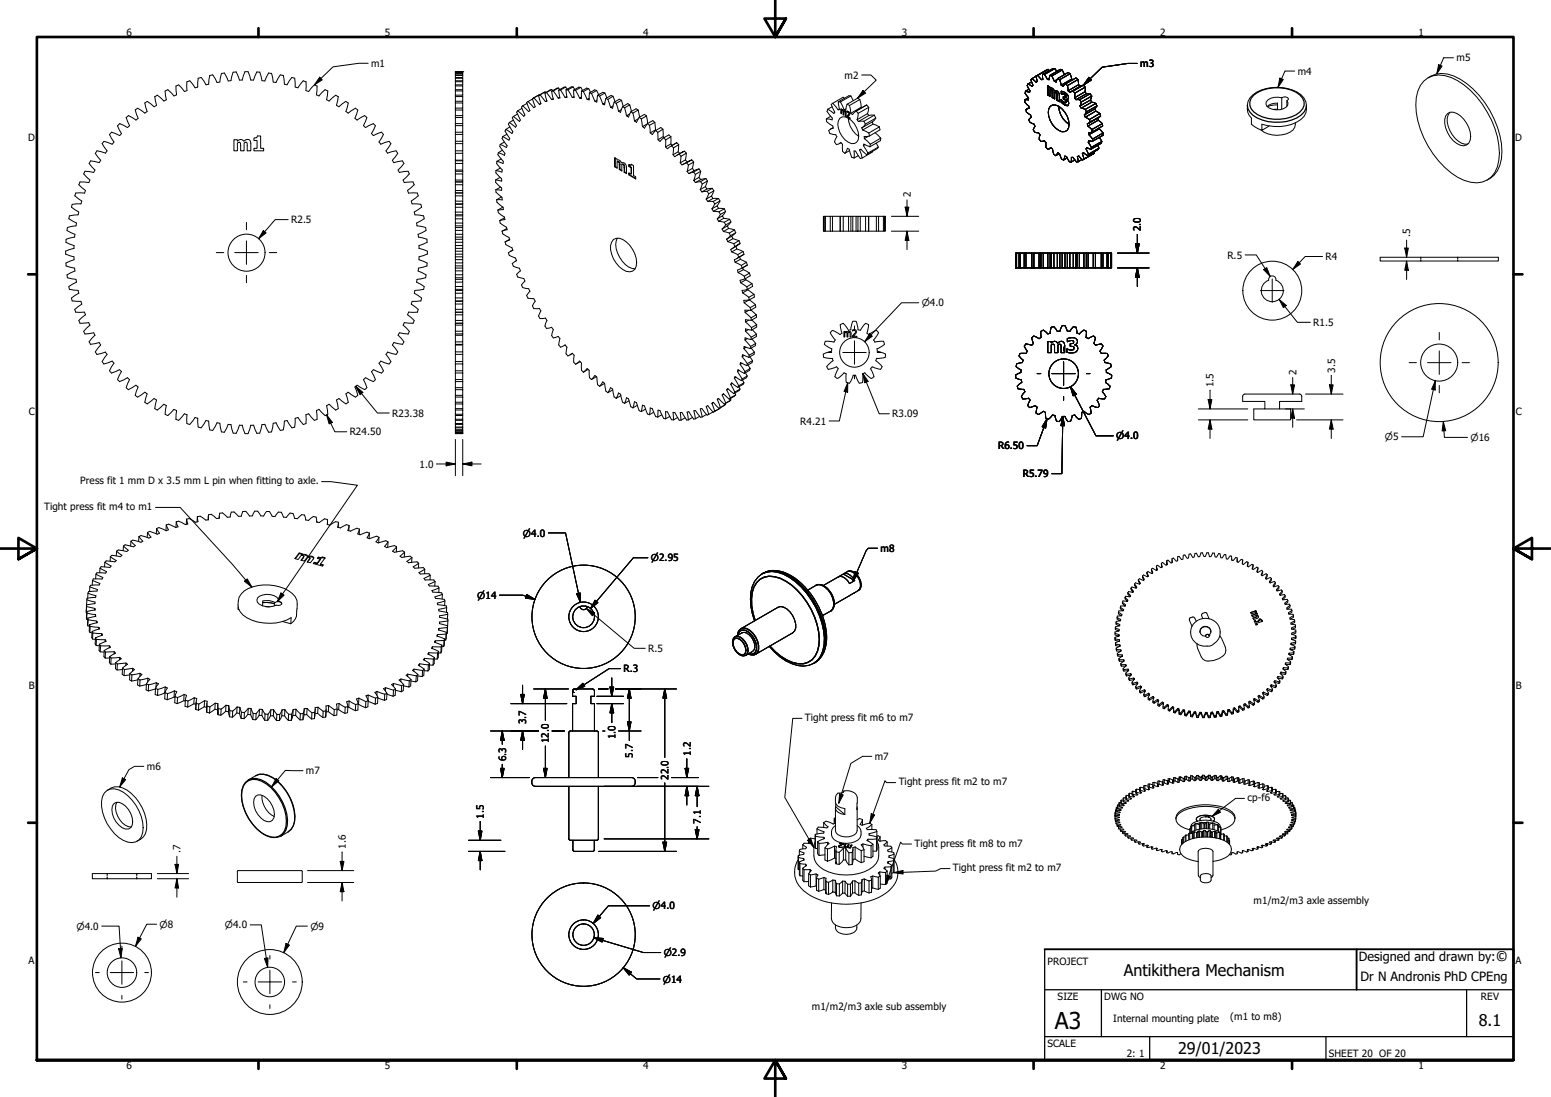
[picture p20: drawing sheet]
<svg xmlns="http://www.w3.org/2000/svg" width="420mm" height="297mm" viewBox="0 0 420 297" stroke-linecap="round" stroke-linejoin="round" font-family="sans-serif">
<defs><g id="words">
<text font-size="6.3" x="285.8" y="278.5">A3</text>
<g font-size="4.4">
<text x="304.5" y="264.3">Antikithera Mechanism</text>
<text x="400.6" y="277.8">8.1</text>
<text x="319.2" y="285.4">29/01/2023</text>
</g>
<text font-size="3.9" x="405.2" y="260.3">©</text>
<text font-size="3.5" x="368.6" y="265.5">Dr N Andronis PhD CPEng</text>
<text font-size="3.4" x="368.1" y="260.3">Designed and drawn by:</text>
<g font-size="2.7">
<text x="34.2" y="9.6">6</text>
<text x="104.3" y="9.6">5</text>
<text x="174.2" y="9.6">4</text>
<text x="244.3" y="9.6">3</text>
<text x="314.2" y="9.6">2</text>
<text x="384.3" y="9.6">1</text>
<text x="394.5" y="16.6">m5</text>
<text x="100.5" y="18.1">m1</text>
<text x="228.8" y="21.3">m2</text>
<text x="308.9" y="18.2">m3</text>
<text x="351.5" y="20.3">m4</text>
<text x="7.7" y="38.2">D</text>
<text x="410.5" y="38.2">D</text>
<text x="246.7" y="53.3" transform="rotate(-90 246.7 53.3)">2</text>
<text x="78.9" y="60.5">R2.5</text>
<text x="309.1" y="62.7" transform="rotate(-90 309.1 62.7)">2.0</text>
<text x="382" y="64.2" transform="rotate(-90 382 64.2)">.5</text>
<text x="332.5" y="70">R.5</text>
<text x="359.1" y="70.4">R4</text>
<text x="355.8" y="88.3">R1.5</text>
<text x="351.2" y="101.4" transform="rotate(-90 351.2 101.4)">2</text>
<text x="361.7" y="100.9" transform="rotate(-90 361.7 100.9)">3.5</text>
<text x="328.8" y="104.8" transform="rotate(-90 328.8 104.8)">1.5</text>
<text x="7.8" y="112.4">C</text>
<text x="106.3" y="112.8">R23.38</text>
<text x="241.7" y="113">R3.09</text>
<text x="410.6" y="112.4">C</text>
<text x="94.7" y="117.9">R24.50</text>
<text x="216.8" y="115">R4.21</text>
<text x="270.4" y="121.7">R6.50</text>
<text x="21.8" y="131.2">Press fit 1 mm D x 3.5 mm L pin when fitting to axle.</text>
<text x="113.7" y="126.6">1.0</text>
<text x="277.1" y="129.3">R5.79</text>
<text x="11.9" y="138.2">Tight press fit m4 to m1</text>
<text x="238.5" y="149.5">m8</text>
<text x="175.6" y="176.5">R.5</text>
<text x="168.9" y="182">R.3</text>
<text x="7.8" y="186.7">B</text>
<text x="410.6" y="186.7">B</text>
<text x="142.5" y="196.2" transform="rotate(-90 142.5 196.2)">3.7</text>
<text x="218.1" y="195.3">Tight press fit m6 to m7</text>
<text x="148.7" y="201.2" transform="rotate(-90 148.7 201.2)">12.0</text>
<text x="166.7" y="200.2" transform="rotate(-90 166.7 200.2)">1.0</text>
<text x="39.8" y="208.5">m6</text>
<text x="82.9" y="209.7">m7</text>
<text x="137.1" y="206.1" transform="rotate(-90 137.1 206.1)">6.3</text>
<text x="171.4" y="205.1" transform="rotate(-90 171.4 205.1)">5.7</text>
<text x="187.1" y="204.7" transform="rotate(-90 187.1 204.7)">1.2</text>
<text x="237" y="205.8">m7</text>
<text x="181.1" y="211.2" transform="rotate(-90 181.1 211.2)">22.0</text>
<text x="243.5" y="212.7">Tight press fit m2 to m7</text>
<text x="131.1" y="221.7" transform="rotate(-90 131.1 221.7)">1.5</text>
<text x="337.9" y="216.9">cp-f6</text>
<text x="189.9" y="223" transform="rotate(-90 189.9 223)">7.1</text>
<text x="48.9" y="231" transform="rotate(-90 48.9 231)">.7</text>
<text x="93.6" y="229.9" transform="rotate(-90 93.6 229.9)">1.6</text>
<text x="247.7" y="229.3">Tight press fit m8 to m7</text>
<text x="258.1" y="236">Tight press fit m2 to m7</text>
<text x="339.6" y="244.9">m1/m2/m3 axle assembly</text>
<text x="7.7" y="260.9">A</text>
<text x="283.8" y="261.2">PROJECT</text>
<text x="410.5" y="260.9">A</text>
<text x="219.9" y="273.4">m1/m2/m3 axle sub assembly</text>
<text x="286.5" y="270.8">SIZE</text>
<text x="299.1" y="270.8">DWG NO</text>
<text x="401.2" y="270.7">REV</text>
<text x="301.6" y="276.8">Internal mounting plate</text>
<text x="333.3" y="276.1">(m1 to m8)</text>
<text x="283.8" y="283.5">SCALE</text>
<text x="305.2" y="286.3">2: 1</text>
<text x="360" y="286.2">SHEET 20 OF 20</text>
<text x="34.2" y="289.4">6</text>
<text x="104.3" y="289.4">5</text>
<text x="174.2" y="289.4">4</text>
<text x="244.3" y="289.4">3</text>
<text x="314.2" y="289.4">2</text>
<text x="384.3" y="289.4">1</text>
</g>
<g font-size="2.6">
<text x="249.7" y="82.9">⌀4.0</text>
<text x="302.4" y="119">⌀4.0</text>
<text x="375.1" y="119.2">⌀5</text>
<text x="398.4" y="119.4">⌀16</text>
<text x="141.6" y="145.3">⌀4.0</text>
<text x="176.3" y="152">⌀2.95</text>
<text x="129.3" y="162.1">⌀14</text>
<text x="20.7" y="251.7">⌀4.0</text>
<text x="43.2" y="251.2">⌀8</text>
<text x="60.9" y="251.4">⌀4.0</text>
<text x="84.1" y="251.7">⌀9</text>
<text x="176.8" y="246.2">⌀4.0</text>
<text x="179.8" y="258.9">⌀2.9</text>
<text x="179.5" y="266.1">⌀14</text>
</g>
</g></defs>
<!-- layer: Visible (ANSI) -->
<g fill="none" stroke="#000" stroke-width=".27">
<path d="M60 19.9l.8-.1 1 2.1M60 19.9l-.5 2.3-.7 .1-1.2-2-.8 .1M63.2 19.5l-.6 2.3M64 19.5h-.8M66.4 19.4l-.8 2.3h-.7l-.9-2.2M66.4 19.4h.8M67.2 19.4l.7 2.3h.8l.9-2.2M69.6 19.5h.8M70.4 19.5l.6 2.3M73.6 19.9l.4 2.3 .8 .1 1.1-2 .8 .1M73.6 19.9l-.8-.1-1.1 2.1M123.4 19.9h1.9v.4h-1.9"/>
<path d="M123.4 19.5h1.9v.3h-1.9M123.4 19.5l1.9-.1zM123.4 19.4h.1M123.4 19.4v22.1M123.4 19.4h1.9M125.3 19.4h.1M125.3 19.5h.1M125.3 19.8v.1M283.9 18.8l-3.2 1.8M284.2 19.1l-.3-.3-2.8 1.6M285.8 18.6h-.6l-2.8 1.6M286.3 19.3l-.5-.7-2.9 1.6"/>
<path d="M287.7 19l-.5-.2-2.8 1.6M289.9 20l.4 1.4M289.9 20l-2.8 1.6M289.9 20l-.6-.4-2.8 1.7M27.7 38.9l1.3 1.9M28.2 38.3l-.5 .6M30.2 35.8l-.5 .6 1.2 2.1-.5 .6-2.3-.8M41.9 26.1l.5 2.4-.6 .4-1.5-1.2a.76 .76 0 0 0-1.1 .2l.7 2.3-.7 .4-1.5-1.1a.77 .77 0 0 0-1.1 .3l.8 2.2-.6 .5-2-1.2a.9 .9 0 0 0-.3 1.4l.6 1.3-.6 .6-2.1-1.1-.5 .6 1 2.1-.5 .5-2.2-.9M41.9 26.2l.7-.4 1.8 1.6 .7-.4M44.7 24.6l.4 2.4M45.5 24.3l1.6 1.7M45.5 24.3l-.8 .3"/>
<path d="M48.4 23a.87 .87 0 0 0-.7 1.3l.1 1.4-.7 .3M54.5 21l-.8 .2-.1 2.4-.8 .2-1.4-1.9-.8 .2v2.4l-.6 .3-1.6-1.8M54.5 21l1.3 2 .7-.2M56.8 20.4l-.3 2.4M62.6 21.8l-.8 .1M63.4 37.8h.9v.4a1.04 1.04 0 0 1 1.7 .1 1.12 1.12 0 0 1 1.7-.3l.2 .9v1.9h-.9l-.1-2.1-.4-.2-.4 .2v2.1h-.9l-.1-2.1-.3-.2-.5 .2v2.1h-.9zM68.8 37.4l.7-.1 .2-.5h.9v3.4h.8v.6h-2.6v-.6h.8v-2.2h-.8zM71 21.9h.7M76.7 20.4l.3 2.4M79.1 21l-1.3 2-.8-.2M79.1 21a.86 .86 0 0 1 .8 1.1l.1 1.5 .7 .2 1.1-1.6a.79 .79 0 0 1 1.1-.1v2.4l.7 .3M85.2 23l-1.6 1.8"/>
<path d="M85.2 23a.87 .87 0 0 1 .7 1.3l-.2 1.4 .7 .3M88.1 24.3l-1.7 1.7M88.1 24.3a.86 .86 0 0 1 .6 1.3l-.2 1.4M90.9 25.8l.7 .4M90.9 25.8l-1.7 1.6-.7-.4M91.6 26.1l-.5 2.4 .7 .4M91.8 28.9l1.5-1.2a.75 .75 0 0 1 1 .2l-.6 2.3 .6 .4 1.6-1.1a.79 .79 0 0 1 1 .3l-.8 2.2 .6 .5 2.1-1.2 .6 .5M99.4 31.8l-.9 2.2 .5 .6 2.2-1.1M101.1 33.5a.87 .87 0 0 1 .2 1.4l-.7 1.3 .6 .5 2.2-.9M103.4 35.8a.87 .87 0 0 1 0 1.5l-.7 1.2 .5 .6 1.7-.7a.78 .78 0 0 1 1 .5M105.9 38.9l-1.3 1.9M123.4 38.9h1.9v1.9h-1.9"/>
<path d="M123.4 36.4h1.9v1.9h-1.9M123.4 34h1.9v1.8h-1.9M123.4 31.8h1.9v1.7h-1.9M123.4 29.8h1.9v1.5h-1.9M123.4 27.9h1.9v1.4h-1.9M123.4 26.1h1.9v1.3h-1.9M123.4 24.6h1.9v1.2h-1.9M123.4 23.3h1.9v1h-1.9M123.4 22.1h1.9v.9h-1.9M123.4 21.2h1.9v.7h-1.9M123.4 20.4h1.9v.6h-1.9M125.3 20.3v.1"/>
<path d="M125.3 21v.2M125.3 21.9v.2M125.3 23v.3M125.3 24.3v.3M125.3 25.8v.3M125.3 27.4v.5M125.3 29.3v.5M125.3 31.3v.5M125.3 33.5v.5M125.3 35.8v.6M125.3 38.3v.6M135.5 39.1l-.1 .6 1.4 1.8-.1 .6-1.7-.8"/>
<path d="M136.2 37l-.2 .5 1.4 1.9-.2 .5-1.7-.8M136.7 38.5l-1.2 .6M137 35l-.2 .5 1.3 2-.2 .5-1.7-1M137.3 36.4l-1.1 .6M138 33.2l-.3 .4 1.2 2.1-.2 .4-1.7-1.1M138.1 34.4l-1.1 .6M139.1 31.5l-.3 .4 1.1 2.1-.2 .4-1.7-1.2M139.1 32.5l-1.1 .7M140.2 30.9l-1.1 .6M140.3 30l-.3 .4 1 2.1-.3 .4-1.6-1.4M141.4 29.4l-1.1 .6M141.6 28.6l-.3 .4 .9 2.1-.3 .4-1.6-1.5"/>
<path d="M142.7 28l-1.1 .6M143 27.5l-.3 .3 .9 2.2-.4 .2-1.6-1.6M144.2 26.8l-1.2 .7M144.6 26.5l1.5 1.8M144.6 26.5l-.4 .2 .8 2.2-.4 .3-1.6-1.7M145.9 25.9l.6 2.2M146 25.7l-1.6 .9M146.1 25.7l-1.5 .8M146.3 25.7l1.4 1.8M146.3 25.7l-.4 .2M146.5 28l-.4 .3 .4-.2M147.6 25.2l.6 2.2-.5 .1 .4-.2"/>
<path d="M147.7 24.9l-1.8 1M147.9 25l-.2-.1-1.4 .8M148 25l1.4 2M148 25l-.4 .2M149.4 24.7l.5 2.2-.5 .1 .5-.3M149.5 24.2l-1.9 1M149.7 24.5l-.2-.3-1.5 .8M149.9 24.6l1.3 2M149.9 24.6l-.5 .1M151.3 23.8l-1.9 .9M151.3 24.4l.4 2.1-.5 .1 .4-.2M151.6 24.2l-.3-.4-1.4 .8"/>
<path d="M151.8 24.4l1.3 2M151.8 24.4h-.5M153.2 23.6h-.4l-1.5 .8M153.3 24.3l.3 2.1h-.5l.4-.3M153.3 24.3h.5M153.6 24.2l-.4-.6-1.4 .8M153.8 24.3l1.2 2.1M155.3 23.5h-.5l-1.5 .8M155.4 24.4l.1 2h-.5l.5-.3M155.4 24.4l.5 .1M155.7 24.2l-.4-.7-1.5 .8M155.9 24.5l1.1 2.1"/>
<path d="M155.9 24.5l1.5-.8 .4 .8M157.4 23.7l-.6-.1-1.4 .8M157.5 24.7v2l-.5-.1 .5-.3M157.5 24.7l.5 .1M158 24.8l1 2.1M158 24.8l1.5-.8 .5 1M159.5 24l-.6-.1-1.4 .8M159.7 25.2l-.1 1.8-.6-.1 .6-.3M159.7 25.2l.5 .1M160.2 25.3l1 2.2M160.2 25.3l1.4-.8 .6 1.1M161.6 24.5l-.5-.2-1.4 .9"/>
<path d="M161.9 25.8l-.2 1.8-.5-.1 .5-.4M161.9 25.8l.5 .2M162.4 26l.9 2.2M162.4 26l1.5-.8 .5 1.3M163.9 25.2l-.6-.2-1.4 .8M164.1 26.7l-.3 1.7-.5-.2 .6-.4M164.1 26.7l.6 .2M164.7 26.9l.7 2.2M164.7 26.9l1.4-.8 .5 1.4M166.1 26.1l-.6-.2-1.4 .8M166.4 27.7l-.5 1.6-.5-.2 .7-.4M166.4 27.7l.5 .3"/>
<path d="M166.9 28l.7 2.1M166.9 28l1.5-.8 .4 1.6M168.3 29.7l-.7 .4M168.4 27.2l-.6-.3-1.4 .8M168.7 28.9l-.6 1.5-.5-.3M168.7 28.9l.5 .3M169.2 29.2l.5 2.2M169.2 29.2l1.4-.8 .5 1.8M170.6 28.4l-.5-.3-1.4 .8M170.9 30.3l-.6 1.4-.6-.3 .9-.6M170.9 30.3l.5 .3M171.4 30.6l.5 2.2"/>
<path d="M171.4 30.6l1.5-.8 .4 1.9M172.9 29.8l-.6-.4-1.4 .9M173.1 31.8l-.7 1.3-.5-.3 1-.6M173.1 31.8l.6 .4M173.7 32.2l.3 2.1M175.1 31.4l.3 2.1M175.1 31.4l-1.4 .8M175.1 31.4l-.5-.4-1.5 .8M175.4 33.5l-.8 1.2-.6-.4 1.4-.8M175.4 33.5l.5 .4M175.9 33.9l.2 2.1M177.4 33.1l.2 2.1"/>
<path d="M177.4 33.1l-1.5 .8M177.4 33.1l-.6-.4-1.4 .8M177.6 35.3l-.9 1.1-.6-.4M177.6 35.3l.6 .5M177.7 35.3l-.1-.1-1.5 .8M178.2 35.8l.1 2M179.6 35l.1 2M179.6 35l-1.4 .8M179.6 35l-.6-.5-1.4 .8M179.8 37.3l-1 1-.5-.5M179.8 37.3l.5 .6M179.9 37.2l-.2-.2-1.4 .8"/>
<path d="M180.3 37.9v1.9M181.7 37v2M181.7 37l-1.4 .9M181.7 37l-.5-.5-1.4 .8M181.9 39.5l-1.1 .8-.5-.5M181.9 39.5l1.4-.9-1.5 .9M181.9 39.5l.6 .5M182.1 39.4l-.4-.4-1.4 .8M183.3 38.6l.6 .6M183.9 39.2l-.2 1.9M183.9 39.2l-1.4 .8M223.9 32.2v.7l1.7 1.2 .1 .6-1.2 .6 .3 .8 1.6 .4 .3 .5-.6 1.4 .5 .7 1.2-.5"/>
<path d="M224.2 29.6l-.2 .6 1.5 1.8-.1 .5-1.5-.3M225 31.5l-1.1 .7M225.4 28.9l-1.2 .7M225.6 28l1.4 1.7M225.6 28l-.4 .3 .9 2.1-.2 .3-1.7-1.1M225.7 34.6l-.8 .4M227.1 27.6l.3 2.1h-.4l.4-.2M227.1 27.6h.6M227.7 27.6l1 2.1M227.8 38.6l.4 .5 .1 1.9 .6 .5M227.8 38.6l-.3 .2M227.9 29.5l-.1 1.2v-1.3l.7 .7"/>
<path d="M227.9 30.6h.1M228 29.9l.5 .1M228.3 29.8l-.3 .1v.9l-.2-.1M228.3 30l.1 1.1 .1-1.1M228.3 29.8h.1M228.5 30.1l.4-.1 .3 .5v1l-.2-.1M228.5 31h.1M228.6 30.2l.5 .1M228.6 30l-.1 .1M228.7 26.6l-.3-.3-2.8 1.7M228.9 30.4l.1 1M229 30.2h-.4v.9h-.2"/>
<path d="M229.1 30.4v.9M229.2 31.3l-.2 .1M229.2 29.4l-.5 .3M229.4 30.3h.5M229.4 30.3l.6 .2a.54 .54 0 0 1-.4 .8M229.5 28.2l-.4 1.7-.4-.2M229.5 28.2l.6 .4M229.5 31.5l.8 .4M229.6 30.1l-.2 .2v-.2a.76 .76 0 0 1 .7 1l-.5 .4M229.8 32a6.3 6.3 0 0 0 2.8 4.9 1.72 1.72 0 0 1-.8 1.8 1.72 1.72 0 0 1-2-.2 5.8 5.8 0 0 1-2.7-5.8 1.63 1.63 0 0 1 2.7-.7 6 6 0 0 1 2.8 4.9M229.9 31.4l-.3 .1 .7 .6-.9-.5M229.9 30.3h.1"/>
<path d="M230.1 30.6v.3l-.7 .5v.2l.1-.3M230.1 28.6l.4 2.1M230.5 26l-.6-.1-2.8 1.7M231.1 27.2l-.6-1.2-2.8 1.6M231.9 30.1l-1 .9-.4-.3M231.9 30.1l2.9-1.7-3 1.7M231.9 30.1l.6 .6M232.2 32.4l2.8-1.6 .4 .5-2.9 1.6zM232.5 30.7l-.3 1.7M232.9 27l.4 2M232.9 27l-2.8 1.6M232.9 27l-.6-.4-2.8 1.6"/>
<path d="M233.5 34.6l2.8-1.6 .2 .6-2.8 1.6zM233.5 29.2l-.2-.2-2.8 1.7M233.7 35.2l1.7 .8M233.9 39.4l1.2 2M234 32.8l-1.5 .1M234 32.8l.4 .8M234.1 37.5l1.7 1.6M234.3 39.2l-.4 .2 .1-.4 1.7 .7M234.4 33.6l-.9 1M234.8 28.4l.5 .7M235.3 29.1l-.3 1.7M235.3 29.1l-2.8 1.6"/>
<path d="M235.4 36l.1 .8M235.5 36.8l-1.4 .1v.6l1.1-.6M235.8 39.1l-.1 .6M236.5 33.6l1.7 .8M236.9 31.2l-1.5 .1M236.9 31.2l-2.9 1.6M236.9 31.2l.3 .8M237.1 35.9l1.5 1.5M237.2 32l-.9 1M237.2 32l-2.8 1.6M237.4 38.8l.6 1-2.9 1.6M238 39.8l-.4 .4-2.8 1.7"/>
<path d="M238.2 34.4l.2 .8-2.9 1.6M238.2 34.4l-2.8 1.6M238.6 37.4l-.1 .7-2.8 1.6M238.6 37.4l-2.8 1.7M277.6 27v.7l1.1 1 .1 .6-.9 .4 .1 .6 1.2 .8 .2 .7-.7 .6 .3 .7 1.1 .5 .3 .6-.5 .9 .4 .7 1 .2 .4 .5-.2 1.2 .5 .6 .9-.2 .4 .5 .1 1.3 .5 .6 .8-.6M277.8 24.7l-.1 .6 .9 1.2v.5h-1M278.5 22.8l-.2 .4 .7 1.4-.1 .4-1.1-.3M278.6 26.5l-1 .5M278.7 24.2l-.9 .5M278.8 29.2l-.8 .4M279.4 22.2l-.9 .6M279.6 21.3l-.3 .3 .5 1.5-.2 .3-1.1-.6"/>
<path d="M280.7 20.6l.3 1.4-.3 .3-1.1-1M280.7 20.6l-1.1 .7M281.1 20.4l1 1.2M281.1 20.4l-.4 .2M282.4 20.2l.1 1.3-.4 .1 .4-.2M282.4 20.2h.5M282.9 20.2l.9 1.3M283.9 23.3v2.3l-.1 .1v-2.5l.6 .4v.3a.93 .93 0 0 1 1.2 .8 1.06 1.06 0 0 1 1.4 1.2v1.6l-.7-.4M283.9 25.6l.5 .3M284.4 20.4l-.2 1.2-.4-.1 .4-.3M284.4 20.4l.5 .2M284.4 24.3h.3l.3 .3"/>
<path d="M284.7 39.9l.4 .4 .4 1.5 .5 .3M284.7 40l-.5 .3M284.9 20.6l.7 1.4M285.2 24.5l-.3-.3-.5 .1v1.8l-.6-.4M285.2 24.5v1.8l-.2 .1v-1.8M285.2 24.5l-.2 .1M285.2 26.3l.5 .3M285.7 25l.6 .4M286.3 27.1l.7 .3M286.3 25.4v1.7M286.3 21.6l-.7 .4M286.4 25.3l-.2-.3h-.5v1.8l-.7-.4"/>
<path d="M286.4 25.3l.1 1.8M286.4 25.3l-.1 .1M286.5 21.3l-.4 .9-.5-.2M286.5 21.3l.6 .3M286.8 28.8a6 6 0 0 0 2.8 4.9 1.69 1.69 0 0 1-.8 1.8 1.69 1.69 0 0 1-2-.2 5.7 5.7 0 0 1-2.7-5.8 1.66 1.66 0 0 1 2.7-.7 6.3 6.3 0 0 1 2.8 4.9M287.1 21.6l.4 1.5M287.6 25.4l.7 .2 .4 .4-.1 .4-.6-.3v.6l.2-.5M287.6 27.5a2.38 2.38 0 0 0 1.7 1M287.7 24.7v.6l-.2 .1v-.7a1.7 1.7 0 0 1 1.8 2.1l-.4 .1M287.7 25.3l-.2 .1M287.7 25.3h.3a.84 .84 0 0 1 .9 .8l-.2 .3M288 26.7l.8 .6v.5a1.4 1.4 0 0 1-1.4-.9v.7l.2-.5"/>
<path d="M288.2 26.6l.7 .6v.4l-.2 .2M288.4 20.2l-.7-1.2-2.8 1.6M288.6 22.7l-.6 .7-.5-.3M288.6 22.7l.6 .5M289.2 23.2l.1 1.4M289.3 26.8l-.4 .1a1.09 1.09 0 0 1 .3 1.7 2.38 2.38 0 0 1-1.8-1M289.3 24.6l.5 .4 .9-.3M290.6 21.6l-.3-.2-2.8 1.7M290.7 24.7l2.8-1.6-.7 .2-2.9 1.6M290.7 24.7l.5 .5M291.1 26.5l2.8-1.7 .4 .6-2.8 1.6zM291.2 25.2l-.1 1.3"/>
<path d="M291.5 27h1M292 21.5l.2 1.4M292 21.5l-2.8 1.7M292 21.5l-.5-.4-2.9 1.6M292.5 27l.4 .6M292.6 28.7l2.8-1.6 .3 .6-2.8 1.6zM292.7 23.4l-.5-.5-2.9 1.7M292.9 27.6l-.3 1.1M292.9 29.3l1.1 .3M293.5 23.1l.5 .5M293.8 31.1l2.8-1.6 .2 .6-2.8 1.6zM294 23.6l-.1 1.2"/>
<path d="M294 23.6l-2.8 1.6M294 31.7l1.1 .7M294 29.6l.3 .7M294.3 30.3l-.5 .8M294.3 25.4h1M294.7 34.1l1.1 1M294.8 38.6l.9 1.3M295 36.5l1 1.2M295.1 32.4l.2 .6M295.3 33l2.9-1.6-3.3 2M295.3 25.4l-2.8 1.6M295.3 25.4l.4 .6"/>
<path d="M295.4 38.2l-.6 .4 .1-.5 1.1 .2M295.7 39.9l-.2 .5M295.7 26l-.3 1.1M295.7 27.7l1.1 .3M295.7 26l-2.8 1.6M295.8 35.1l.1 .7M296 37.7v.6M296.8 30.1l1.1 .6M296.8 28l-2.8 1.6M296.8 28l.3 .7M297.1 28.7l-.5 .8M297.1 28.7l-2.8 1.6"/>
<path d="M297.4 39.4l.3 .7-2.8 1.7M297.4 31.9l.1 .6-2.8 1.6-.1-.5 .7-.6M297.5 32.5l1.1 1M297.8 34.7v.2l-2.8 1.6-.1-.6 1-.1M297.8 37.2l.7 1.1-2.8 1.6M297.8 34.9l1 1.1M297.9 30.7l-2.8 1.7M297.9 30.7l.3 .7M298.5 38.3l-.2 .5-2.8 1.6M298.6 33.5l.1 .6-2.8 1.7M298.6 33.5l-2.8 1.6M298.8 36v.6l-2.8 1.7"/>
<path d="M298.8 36l-2.8 1.7M343.8 34.1l-2 1.2v-1.7a11.3 11.3 0 0 0 11.4-2 4.7 4.7 0 0 0-2.9-7.2 11.8 11.8 0 0 0-10.9 1.3 4.5 4.5 0 0 0-.4 6.3v1.6l1.7 1.2 1.1 .5M346.1 28.4l-2.8 .5a3.7 3.7 0 0 1 2.8-1v1.7l-1.2 .1M347.2 26.5a1.32 1.32 0 0 1 1.8 .2l-.4 .6M347.2 26.5a4 4 0 0 0-4.2 1.1 1.61 1.61 0 0 0 1.6 2 3.9 3.9 0 0 0 4.2-1.1l.1-.7-.3-.5M347.2 26.5v3.1M348.6 27.3v1.5M350.9 33.3a2.77 2.77 0 0 1-2.5 3 7.3 7.3 0 0 1-6.8-1.1M385.7 22a6.5 6.5 0 0 1 7.4-1 23.9 23.9 0 0 1 12.5 16.1 13.8 13.8 0 0 1-.6 9.6 6.3 6.3 0 0 1-8.4 2.1 23.9 23.9 0 0 1-12.5-16 13.8 13.8 0 0 1 .7-9.7zM386.8 21.1a7.6 7.6 0 0 1 8.8 .3 24.9 24.9 0 0 1 11.3 19.6 7.6 7.6 0 0 1-4.1 7.8M392.1 30.8a2.7 2.7 0 0 1 3.5 .5 7.3 7.3 0 0 1 2.7 6.7 2.13 2.13 0 0 1-3.7 .8 7.2 7.2 0 0 1-3-7.4zM392.7 30.4a5.2 5.2 0 0 0 .7 6.1 5.8 5.8 0 0 0 3.5 2.6l.8-.1"/>
<path d="M18.7 59.2l1.6 1a.72 .72 0 0 1 .3 1l-2.3 .4M19.4 56.1l1.5 1.1a.71 .71 0 0 1 .3 1M21.2 58.2l-1.9 .2a.78 .78 0 0 0-.7 .9M21.3 50l1.8 1.6M21.7 49.3l-.3 .7M22.7 47.1l1.7 1.7-.4 .7-2.3-.2M23.2 51.6l-.3 .7h-2.4l-.2 .7 1.9 1.4-.3 .8-2.4 .1-.2 .8M24.1 44.3l1.6 1.7-.3 .7M24.5 43.6l-.4 .7M25.4 46.7l-2.4-.3-.3 .7M28.6 41.5l-2.3-.7a.92 .92 0 0 0 .1 1.5l.9 1.1-.4 .7-2.3-.5M29 40.9l-.4 .6"/>
<path d="M104.6 40.9l.4 .6M105 41.5l2.3-.6a.88 .88 0 0 1-.1 1.4l-.9 1.1 .4 .7 1.8-.5a.78 .78 0 0 1 .9 .7M108.2 46.7l2.4-.3 .3 .7M109.2 48.8l.3 .7 2.4-.2M109.4 44.3l-1.6 1.7 .4 .7M110.4 51.6l.3 .7 1.9-.1a.76 .76 0 0 1 .7 .8l-1.5 1.2a.72 .72 0 0 0-.2 1l2.4 .1M110.9 47.1l-1.7 1.7M111.9 49.3l.3 .7M112.2 50l-1.8 1.6M112.4 58.2l2.3 .3M114 55.3l.2 .8M114.2 56.1l-1.6 1.1a.71 .71 0 0 0-.2 1"/>
<path d="M114.8 58.5l.1 .8M114.9 59.2l-1.6 1a.72 .72 0 0 0-.3 1l2.3 .4M123.4 59.3v1.1h1.9v.8h-1.9v-.8M123.4 59.3h1.9v1.1M123.4 56.1v1.3h1.9v.8h-1.9v-.8M123.4 56.1h1.9v1.3M123.4 58.2v.2h1.9v-.2M123.4 53v1.5h1.9v.7M123.4 53h1.9v1.5M123.4 55.2h1.9M123.4 50v1.6h1.9v.6M123.4 50h1.9v1.6"/>
<path d="M123.4 52.2l1.9 .1zM123.4 47.1v1.7h1.9v.5M123.4 47.1h1.9v1.7M123.4 49.3h1.9zM123.4 44.3v1.7h1.9v.4M123.4 44.3h1.9v1.7M123.4 41.5v1.9h1.9v.1M123.4 41.5h1.9v1.9M123.4 43.4v.9M123.4 46v1.1M123.4 48.8v1.2M123.4 51.6v1.4"/>
<path d="M123.4 54.5v.7M123.4 55.3v.8M123.4 58.4v.9M123.4 46.4h1.9M123.4 43.5h1.9M125.3 40.8v.7M125.3 43.5v.8M125.3 46.4v.7M125.3 49.3v.7M125.3 52.3v.7M125.3 55.3v.8M125.3 58.4v.9"/>
<path d="M134.3 48.7v.7l1.6 1.5v.6l-1.6-.1M134.3 51.4l.1 .7 1.6 1.4 .1 .6h-1.6M134.4 46.2l-.1 .6 1.6 1.6v.7l-1.6-.4M134.5 54.1l.1 .7 1.7 1.3 .1 .7-1.5 .1M134.6 43.7l-.1 .6 1.6 1.7-.1 .6-1.6-.4M134.9 56.9l.1 .7 1.7 1.2 .1 .7-1.4 .2M135 41.3l-.1 .6 1.5 1.8-.1 .6-1.7-.6M135.4 59.7l.1 .7 1.7 1.1 .2 .7-1.4 .4M135.5 48l-1.2 .7M135.6 45.5l-1.2 .7M135.6 50.7l-1.3 .7M135.8 43l-1.2 .7"/>
<path d="M135.8 53.3l-1.3 .8M136.1 40.7l-1.1 .6M136.2 56.1l-1.3 .8M136.7 59l-1.3 .7M166.7 42.8v2.3l-.2 .1v-2.5l.7 .4v.2a.98 .98 0 0 1 1.2 .8 1.05 1.05 0 0 1 1.3 1.3v1.6l-.6-.4M166.7 45.1l.5 .3M167.2 43.8l.6 .3M167.9 44.1l-.3-.3h-.4v1.7l-.7-.3M167.9 44.1v1.7l-.1 .1v-1.8M167.9 44.1h-.1M167.9 45.8l.5 .3M168.4 44.5l.6 .4"/>
<path d="M169 44.9l.1 1.7M169.1 46.6l.6 .2M169.2 44.8l-.3-.3h-.5v1.8l-.6-.4M169.2 44.8v1.8M169.2 44.8l-.2 .1M170.5 44.6l-.2 .5v-.6l.5 .2 .2-.2 .6 .4v2.6l.6 .4v.6l-1.9-1.1M170.5 45l.6 .3-.8-.2M170.5 46.9l-.2 .5v-.6l.6 .3M170.5 47.3l1.7 1M171.1 45.3l-.2 1.8v-1.7M171.1 44.6l-.2 .1M182.5 40l-.2 1.9"/>
<path d="M184 41.7l-1.2 .7-.5-.5M184 41.7l1.4-.8-2 1.1M184 41.7l.5 .6M184.2 41.6l-.5-.5-1.4 .8M184.3 44.1l.4 .5 1.3-.5M184.5 42.3l-.2 1.8M185.4 40.9l.5 .6M185.9 41.5l-.2 1.8M185.9 41.5l-1.4 .8M186 44.1l1.4-.8-2.4 1.3M186 44.1l.5 .6M186.1 46.4l1.5-.8 .4 .6-1.4 .8z"/>
<path d="M186.1 43.8l-.4-.5-1.4 .8M186.5 44.7l-.4 1.7M187.4 43.3l.5 .6M187.9 43.9l-.3 1.7M187.9 46.6l-1.3 .4M187.9 43.9l-1.4 .8M187.9 46.6l.5 .6M188 48.8l1.4-.8 .4 .6-1.4 .8zM188.4 47.2l-.4 1.6M189.4 45.7l-1.4 .5M189.4 45.7l-1.5 .9M189.4 45.7l.4 .7"/>
<path d="M189.7 51.3l1.4-.8 .4 .7-1.4 .8zM189.8 49.2l-1.4 .2M189.8 49.2l.4 .6M189.8 46.4l-.4 1.6M189.8 46.4l-1.4 .8M190.2 49.8l-.5 1.5M191.2 48.3l-1.4 .3M191.2 48.3l-1.4 .9M191.2 48.3l.4 .7M191.3 53.9l1.4-.8 .4 .6-1.4 .9zM191.6 51.8l-1.5 .2M191.6 51.8l.4 .7"/>
<path d="M191.6 49l-.5 1.5M191.6 49l-1.4 .8M191.7 54.6h1.5M192 52.5l-.7 1.4M192.9 56.5l1.4-.8 .3 .7-1.3 .8zM193 51l-1.5 .2M193 51l-1.4 .8M193 51l.4 .7M193.1 53.7h1.5M193.2 54.6l.4 .6M193.3 57.2l1.5 .1M193.4 51.7l-.7 1.4"/>
<path d="M193.4 51.7l-1.4 .8M193.6 55.2l-.7 1.3M194.3 59.3l1.4-.9 .3 .7-1.4 .8zM194.6 59.9l1.6 .3M194.6 56.4l1.6 .1M194.6 53.7l-1.4 .9M194.6 53.7l.4 .7M194.8 57.3l.4 .8M195 54.4l-.7 1.3M195 54.4l-1.4 .8M195.2 58.1l-.9 1.2M196 59.1l1.7 .3"/>
<path d="M196.2 56.5l-1.4 .8M196.2 56.5l.4 .8M196.6 57.3l-.9 1.1M196.6 57.3l-1.4 .8M197.7 59.4l-1.5 .8M197.7 59.4l.3 .7M223.3 58.6h.3M224.9 58.6h.6M227.6 58.6h-2.1v4M227.6 58.6v4h-2.1M227.6 58.6v4M227.6 58.6h.8"/>
<path d="M228.9 41.5l.7-1.3 .4 .2 .7 2.2 .7 .2M229.9 58.6h-1.5v4M230.1 40.8l-1.2 .7M230.5 58.6h1.4M231 58.6v4h-2.6M231.4 42.8v-1.9h.4l1.2 2 .6-.1M232.4 58.6h-.5v4M232.5 42.1l-1.1 .7M232.9 40.6l.3-.2-.3 .2M232.9 40.6l.7 2.2M233 58.6h1.5v4h-1.5M233.2 40.4l1.6 1.5"/>
<path d="M234.5 58.6h.8M235.1 41.4l-.3 .5M235.3 58.6v4zM235.3 58.6h2.1v4h-2.1M236.3 41l-2.7 1.8M237.4 58.6h.6M238 58.6h1.3v4h-1.3zM239.3 58.6h.3M239.6 58.6h.3v4h-.3zM286 42.1l.6-.8 .4 .3 .6 1.5 .5 .2M287 41.6l-1 .5M288.1 43.3l.4-1 .4 .1 .8 1.4 .5 .1"/>
<path d="M289.1 42.7l-1 .6M291.2 43.3l-1 .6M292.1 43.8l-.5 .1-.9-1.3h-.5v1.3M293.1 43.2l-1 .6M293.2 41.6l.5 1.5M293.3 43.3l-1.1-1.1-.4 .2 .3 1.4M293.6 41.4l-.4 .2 .3-.3 1.1 .8M293.7 43.1l-.4 .2M294.2 40.3l.7 1.5M294.6 40.1l-.4 .2 .2-.4 1.1 .5M294.9 41.8l-.3 .3M296.4 41.1l.1 .3-2.8 1.7"/>
<path d="M296.5 41.4l-3.2 1.9M297.7 40.1l-.3 .4-2.8 1.6M17.8 68.8l2.2 .8 .1 .7-1.8 .7a.76 .76 0 0 0-.4 1l2.3 .6 .1 .8-1.7 .8a.75 .75 0 0 0-.3 1M17.8 68v.8M18.3 61.6a.88 .88 0 0 0 .7 1.3l1.3 .6-.1 .7-2.3 .6a.92 .92 0 0 0 .8 1.2l1.4 .5-.1 .8-2.2 .7M18.3 75.2l2.3 .5 .1 .7-2 1.2M18.6 77.6l.2 .7 2.4 .3M21.2 78.7l.1 .7-1.6 1a.77 .77 0 0 0-.1 1.1l2.3 .1a.69 .69 0 0 1-.1 1l-1.2 .9a.75 .75 0 0 0-.1 1h2.4l.3 .7-1.9 1.6M112.2 79.4l1.6 1a.77 .77 0 0 1 .2 1.1M112.4 78.7l-.2 .7M113.3 73.4l1.7 .8a.76 .76 0 0 1 .3 1M113.3 63.5l.1 .7 1.8 .4a.8 .8 0 0 1 .5 1l-2.2 .9v.8l2.3 .7"/>
<path d="M113.5 70.3l1.8 .7a.77 .77 0 0 1 .3 1M114.7 78.3l-2.3 .3M114.9 77.6l-.1 .8M115.3 75.2l-2.3 .5-.2 .7 2.1 1.2M115.3 61.6a.88 .88 0 0 1-.7 1.3l-1.3 .6M115.7 72l-2.4 .6v.8M115.8 68.8l-1.8 .6a.72 .72 0 0 0-.5 .9M115.8 68v.8M123.4 78.3v.3h1.9v.8h-1.9v-.8M123.4 78.3h1.9v.3M123.4 79.4v1.3h1.9v-1.3M123.4 75.2v.4h1.9v.8h-1.9v-.8"/>
<path d="M123.4 75.2h1.9v.4M123.4 76.4v1.2h1.9v-1.2M123.4 72v.6h1.9v.7h-1.9v-.7M123.4 72h1.9v.6M123.4 73.3v1.1h1.9v-1.1M123.4 68.8v.7h1.9v.8h-1.9v-.8M123.4 68.8h1.9v.7M123.4 70.3v.9h1.9v-.9M123.4 65.6v.9h1.9v.8h-1.9v-.8M123.4 65.6h1.9v.9M123.4 67.3v.7h1.9v-.7M123.4 62.4v1h1.9v.8h-1.9v-.8"/>
<path d="M123.4 62.4h1.9v1M123.4 64.2v.6h1.9v-.6M123.4 61.2v.4h1.9v-.4M123.4 61.6v.8M123.4 64.8v.8M123.4 68v.8M123.4 71.2v.8M123.4 74.4v.8M123.4 77.6v.7M125.3 61.6v.8M125.3 64.8v.8M125.3 68v.8"/>
<path d="M125.3 71.2v.8M125.3 74.4v.8M125.3 77.6v.7M136 62.6l.2 .7 1.7 1 .2 .7-1.3 .5 .2 .7 1.7 .9 .2 .7-1.2 .6 .3 .8 1.7 .7 .2 .7M137.3 61.9l-1.3 .7M138 64.8l-1.1 .7M138.9 67.7l-.7 .4M139.9 70.6l-1.1 .8 .3 .7 1.6 .5 .3 .7-1 1 .3 .7 1.6 .4 .3 .7-.9 1.1 .3 .7 1.6 .3 .4 .7-.9 1.1 .3 .8 1.6 .1 .4 .7-.8 1.2 .4 .8h1.5l.4 .6-.6 1.4 .4 .7 1.4-.2 .5 .7-.6 1.5 .4 .6 1.4-.3 .5 .7-.5 1.6 .5 .6 1.3-.4 .5 .6-.4 1.7 .5 .6 1.3-.6 .5 .6-.3 1.8 .5 .6 1.2-.7 .5 .5-.1 1.9 .5 .5 1.1-.8 .5 .5v1.9l.5 .6M139.9 70.6l-.2 .1M166.2 64.9a2.7 2.7 0 0 1 3.4 .6 7.3 7.3 0 0 1 2.7 6.6 2.11 2.11 0 0 1-3.6 .9 7.5 7.5 0 0 1-3.3-6.5zM167.2 64.5a6 6 0 0 0 1.4 6.2 4.5 4.5 0 0 0 3.4 2.1M195.6 62l1.5-.8 .3 .7-1.4 .8z"/>
<path d="M196 62.7l1.6 .4M196.2 60.2l.4 .7M196.6 60.9l-1 1.1M196.8 64.8l1.4-.8 .3 .6-1.4 .8zM197.1 65.4l1.7 .6M197.4 61.9l1.6 .4M197.6 63.1l.3 .7M197.9 63.8l-1.1 1M198 60.1l-.9 1.1M198 60.1l-1.4 .8M198.2 68.2l1.7 .7M198.5 64.6l1.7 .6"/>
<path d="M198.8 66l.3 .7M199 62.3l-1.4 .8M199 62.3l.3 .7M199.1 66.7l-1.1 .8 .2 .7 1.4-.8-.3-.7M199.1 66.7l1.4-.8-2.3 1.5M199.1 71l1.7 .9M199.3 63l-1.1 1M199.3 63l-1.4 .8M199.6 67.4l1.7 .7M199.9 68.9l.2 .8M199.9 73.8l1.7 1M200.1 69.7l1.4-.8-1.9 1.1"/>
<path d="M200.2 65.2l-1.4 .8M200.2 65.2l.3 .7M200.4 69.6l.2 .6-1.5 .8-.2-.7 1.2-.6M200.6 70.2l1.6 .8M200.6 76.6l1.7 1.1M200.8 71.9l.2 .7M201 72.6l1.4-.8-1.4 .8M201.2 79.3l1.7 1.2M201.2 72.5l.2 .5-1.5 .8-.1-.7 1.2-.5M201.3 68.1l-1.4 .8M201.3 68.1l.2 .8M201.4 73l1.6 .9"/>
<path d="M201.6 74.8l.2 .7M202 75.4l.1 .4-1.5 .8-.1-.7 1.3-.4M202.1 75.8l1.6 1M202.2 71l-1.4 .9M202.2 71l.2 .8M202.3 77.7l.1 .7M202.6 78.3v.2l-1.4 .8-.2-.7 1.4-.2M202.6 78.5l1.7 1.2M203 73.9l.2 .8-1.4 .8M203 73.9l-1.4 .9M203.7 76.8l.2 .7-1.5 .9M203.7 76.8l-1.4 .9"/>
<path d="M204.3 79.7l.1 .7-1.5 .8M204.3 79.7l-1.4 .8M223.3 62.6v-4h-.2v4h2.4M223.6 62.6v-4h1.3v4M227.6 62.6h.8M229.9 62.6v-4h.6v4M231 62.6h.9M231.9 62.6h.5v-4h.6v4h-.6M234.5 62.6h.8M237.4 62.6h.6M239.3 62.6h.3M275.3 72.5l-.2-4v4h2.8"/>
<path d="M275.3 68.5h.1M275.4 72.5v-4h.7v4M276.1 68.5h.3M276.4 72.5v-4h1.1v4M277.5 68.5h.4M277.9 68.5h1.6v4h-1.6zM279.5 72.5h.1M279.5 72.5h.6M280.1 68.5h-.6v4M281.5 68.5h-1.4v4M281.5 72.5h1.1M281.9 68.5h-.4v4h-1.4"/>
<path d="M281.9 68.5v4zM281.9 68.5h.7M282.6 72.5h1.2v-4h.7v4h-.7M283.8 68.5h-1.2v4M284.5 68.5h.3v4h-.3M284.8 72.5h.7M284.8 68.5h.7M286.4 72.5v-4h.7v4M286.4 68.5h-.9v4M287.1 68.5h1.4M287.7 68.5v4h-2.2M287.7 72.5h.8"/>
<path d="M288.5 72.5h.6v-4h.7v4h-.7M289.1 68.5h-.6v4M289.8 68.5h.9v4h-.9M290.7 72.5h.8M290.7 68.5h.8M291.5 72.5h.3v-4h.6v4h-.6M291.8 68.5h-.3v4M292.4 68.5h1.2v4h-1.2M293.6 68.5h.7M294.3 68.5h.5v4h-.5zM294.3 68.5v4h-.7M294.8 68.5h1.4v4h-1.4"/>
<path d="M296.2 68.5h.6M296.8 68.5v4zM296.8 68.5h1.5v4h-2.1M298.3 72.5h.5M298.3 68.5h.5M298.8 68.5h1.1v4h-1.1zM299.9 72.5h.3M299.9 68.5h.3M300.2 68.5h.7v4h-.7zM300.9 72.5h.1M300.9 68.5h.1M301 68.5l.1 4z"/>
<path d="M343.7 75.9a.99 .99 0 0 1 1-1.2 .99 .99 0 0 1 .9 1.2M343.7 75.9a2.98 2.98 0 0 0-1.4 4.6 2.98 2.98 0 0 0 4.8 0 2.98 2.98 0 0 0-1.5-4.6M373.9 69.7h32v1h-32zM21.4 86.8l.3 .7M21.7 87.5l2.3-.1 .3 .7-1.3 1.2a.77 .77 0 0 0 0 1.1M24.1 92.6l.4 .7M25.4 90.1l-2.4 .3M25.4 90.1l.3 .7M25.7 90.8l-1.6 1.7M26.9 92.8l.4 .6M26.9 92.7l-2.4 .5M27.3 93.4l-1.2 1.5a.8 .8 0 0 0 .2 1.1l2.3-.7 .4 .7-1.1 1.5a.77 .77 0 0 0 .3 1.1"/>
<path d="M30.9 98.3l-1.2 2.1M30.9 98.4l-.5-.6-2.3 .8M102.7 98.3l1.2 2.1M105 95.3l-.4 .7 1.1 1.5a.75 .75 0 0 1-.3 1.1l-2.2-.8-.5 .6M106.3 93.4l1.2 1.5a.8 .8 0 0 1-.2 1.1l-2.3-.7M106.7 92.8l-.4 .6M107.8 90.8l1.6 1.7M108.2 90.1l-.4 .7M108.2 90.1l2.4 .3M109.2 88l1.7 1.7M109.4 92.6l-.4 .6-2.3-.5M110.9 89.7l-.4 .8"/>
<path d="M111.9 87.5l-2.4-.1-.3 .7M112.2 86.8l-.3 .7M113.1 84.5h-2.4l-.3 .7 1.8 1.6M114 81.5l-2.4 .1-.2 .8 1.5 1.1a.76 .76 0 0 1 .1 1.1M123.4 98.5h1.9v1.9h-1.9zM123.4 96h1.9v1.9h-1.9zM123.4 93.2h1.9v.2h-1.9zM123.4 93.4v1.9h1.9v-1.9M123.4 90.4h1.9v.4h-1.9zM123.4 90.8v1.8h1.9v-1.8M123.4 87.5h1.9v.5h-1.9zM123.4 88v1.7h1.9v-1.7"/>
<path d="M123.4 84.5h1.9v.7h-1.9zM123.4 85.2v1.6h1.9v-1.6M123.4 81.5h1.9v.8h-1.9zM123.4 82.3v1.5h1.9v-1.5M123.4 80.7v.8M123.4 83.8v.7M123.4 86.8v.7h1.9M123.4 89.7v.7M123.4 92.6v.6M123.4 95.3v.7M123.4 97.9v.6M123.4 84.6h1.9"/>
<path d="M123.4 81.6h1.9M125.3 80.7v.8M125.3 83.8v.7M125.3 86.8v.7M125.3 89.7v.7M125.3 92.6v.6M125.3 95.3v.7M125.3 97.9v.6M153.1 93.4l-.2 .1M155.1 95.7l-.7 .4M157.1 97.9l-1.1 .7M200.5 98.7l1.3 1.9"/>
<path d="M201 98.4l-.5 .3 .1-.5 1.7 .8M201 96.6l1.4 1.9M201.5 94.4l1.4 1.8M201.6 96.3l-.6 .3 .2-.6 1.7 .8M201.6 82l1.6 1.3M201.8 92.1l1.5 1.7M201.8 84.6l1.7 1.4M201.9 89.7l1.6 1.6M202 87.2l1.6 1.5M202.1 94.1l-.6 .3 .1-.6 1.6 .6M202.4 91.7l-.6 .4v-.6l1.7 .4M202.4 98.5l-.1 .5"/>
<path d="M202.6 98.8l.6 1-1.4 .8M202.7 89.3l-.8 .4 .1-.6 1.6 .3M202.8 86.7l-.8 .5-.1-.6 1.6 .1M202.9 84l-1.1 .6v-.6h1.5M202.9 80.5v.7M202.9 81.2l-1.3 .8-.1-.7 1.4-.1M202.9 96.2v.6M203 81.2l1.6 1.3M203.1 96.6l.8 1-1.5 .9M203.2 99.8l-.2 .5-1.4 .8M203.2 83.3l.1 .7M203.3 93.8l-.1 .6"/>
<path d="M203.4 83.9l1.5 1.3-1.4 .8M203.5 86v.7M203.5 94.3l.9 1.1-1.5 .8M203.5 91.3v.6M203.6 88.7v.7M203.7 86.6l1.3 1.3-1.4 .8M203.7 91.8l1 1.2-1.4 .8M203.8 89.3l1.1 1.2-1.4 .8M203.9 97.6l-.2 .6-1.4 .8M204.4 95.4l-.1 .6-1.4 .8M204.6 82.5l.1 .7-1.4 .8M204.6 82.5l-1.4 .8"/>
<path d="M204.7 93l-.1 .6-1.4 .8M204.9 85.2v.7l-1.4 .8M204.9 90.5v.6l-1.4 .8M205 87.9v.6l-1.4 .9M223 95.9l.1 .8M223.1 96.8l2.4 .2M223.3 93.2l2 1.3v.6M223.6 92.4l-.3 .8M223.6 92.4l2.3 .2M225.3 95.1l-2.2 .8M225.5 97l.2 .6M225.5 89.5a.87 .87 0 0 0-.1 1.4l.9 1.1-.4 .6"/>
<path d="M225.5 89.5l2.1 1.1 .5-.4-.4-1.8a.79 .79 0 0 1 .7-.9l1.5 2 .6-.2 .3-1.8a.81 .81 0 0 1 1.1-.5l.5 2.3 .7 .1 1-1.5a.78 .78 0 0 1 1.2 0l-.5 2.3M225.7 97.7l-1.4 1.2a.76 .76 0 0 0 .1 1.1l2.2-.7M226.6 99.3l.5 .5-.9 2.2M228.6 89.8h.3v.1a.46 .46 0 0 1 .8 .1l.4-.3 .4 .3v1.3h-.2v-1.2l-.3-.2-.3 .3v1.1h-.3v-1.2l-.2-.2-.3 .3v1.1h-.3zM230.9 89.4h1v.8l-.8 .8h1v.3h-1.2v-.3l.8-.9 .1-.3-.4-.4-.5 .2zM236.3 99.3l-.5 .5 .8 1.7a.76 .76 0 0 1-.5 1M237.4 89.5l-2 1.1-.6-.4M237.4 89.5l.6 .6M238 90.1l-1.3 1.9 .3 .6M239 99.3a.86 .86 0 0 1-1.4 .5l-1.3-.5M239.3 92.4l-2.3 .2M239.3 92.4a.88 .88 0 0 1-.5 1.4l-1.2 .7 .1 .6 1.7 .6a.76 .76 0 0 1 .4 1"/>
<path d="M239.8 96.8l-2.4 .2-.2 .6 1.8 1.7M275.3 99.3l1.3 .9v.6M276.9 98.2l-1.5 .3-.1 .8M279.5 93.5l-1.6-.4-.4 .6 .8 1.4-.3 .6h-1.7l-.3 .7 1.2 1.1-.2 .7M279.5 91.5l.5 1.5-.5 .5M280.1 91l1.4 .7M280.1 91l-.6 .5M283.8 92.5h1v.3a1.02 1.02 0 0 1 1.7 .1l.5-.4a.95 .95 0 0 1 1 .1 .95 .95 0 0 1 .4 .9v2h-1v-2.1l-.4-.2-.4 .2v2.1h-.9v-1.9l-.5-.4-.4 .2v2.1h-1zM283.9 90.4l-1.3-1-.6 .3 .1 1.6-.6 .4M284.8 88.6l-.3 1.6-.6 .2M285.5 88.5l.9 1.2M285.5 88.4l-.7 .2"/>
<path d="M289.1 89.6l-.6-1.4h-.7l-.7 1.4-.6 .1M289.1 91.7a2.4 2.4 0 0 1 2.7 .3 .95 .95 0 0 1-.6 1.4l.5 .2a1.25 1.25 0 0 1 0 1.5 1.25 1.25 0 0 1-1.3 .5l-1.4-.3 .1-.8a1.45 1.45 0 0 0 1.8 0v-.5l-1-.2v-.7l.8-.1a.41 .41 0 0 0 0-.7l-.5-.1-1.1 .3zM290.8 88.5l-1 1.2-.6-.1M290.8 88.4l.7 .2M291.5 88.6l.3 1.6 .6 .2M293.6 89.4l-1.2 1M293.6 89.4l.7 .3M294.3 89.7l-.1 1.6 .6 .4M296.2 91l-1.4 .7M296.2 91l.6 .5M296.3 93l.5 .5M296.7 91.5l-.4 1.5"/>
<path d="M296.8 93.5l1.1-.3a.7 .7 0 0 1 .9 .5l-.8 1.4 .3 .6h1.6M299.1 97.5l.2 .7 1.6 .3 .1 .8M299.9 95.7l.3 .7M300.2 96.4l-1.1 1.1M301 99.3l-1.4 .9M29.7 100.4a.87 .87 0 0 0 1.4 .3l1.3-.6 .5 .6-1.1 2M31.8 102.8a.86 .86 0 0 0 1.5 .1l1.2-.6 .6 .5M35.1 102.8l-.8 1.7a.77 .77 0 0 0 .5 1l2-1.2 .6 .5-.8 2.2M36.6 107a.89 .89 0 0 0 1.5 0l1.1-.8 .7 .4-.6 1.9a.75 .75 0 0 0 .6 .9l1.9-1.5M41.8 107.9l.6 .4-.4 1.9a.78 .78 0 0 0 .6 .9M45.1 109.8l-.4 2.4M45.1 109.8a.7 .7 0 0 0-1 0l-1.5 1.2"/>
<path d="M47.1 110.8l-1.3 1.4a.73 .73 0 0 1-1.1 0M47.1 110.8l.7 .4-.1 1.9a.75 .75 0 0 0 .7 .7l1.6-1.8 .7 .3-.1 1.9a.79 .79 0 0 0 .8 .7l1.4-1.9 .8 .3M53.6 113.2l.1 2.4M53.7 115.6l.8 .3M61.8 114.9l.8 .1M61.8 114.9l-1 2.2a.87 .87 0 0 1-1-1.1l-.2-.9a.71 .71 0 0 0-.8-.6l-.9 1.6a.76 .76 0 0 1-1.1 .3l-.3-2.4-.7-.1-1.3 1.9M62.6 115l.6 2.3M63.2 117.3a.88 .88 0 0 0 1.2-.8l.5-1.4 .7 .1 .8 2.2M66.4 117.4h.8M70.4 117.3a.88 .88 0 0 1-1.2-.8l-.5-1.4-.8 .1-.7 2.2M71 115l-.6 2.3M71.7 114.9l-.7 .1"/>
<path d="M77 114l.8-.1 1.3 1.9M77 114l-.2 1.9a.75 .75 0 0 1-.9 .6l-1.1-2-.8 .1-.4 2.3a.88 .88 0 0 1-1.3-.7l-.6-1.3M79.9 115.6l-.8 .3M80 113.2l-.2 2.4M83.6 112l-.7 .3v2.4a.88 .88 0 0 1-1.4-.5l-.5-.8a.68 .68 0 0 0-1-.1M86.4 110.8l1.7 1.7M86.4 110.8l-.7 .4 .2 2.3a.88 .88 0 0 1-1.4-.4l-.9-1.1M88.5 109.8l.3 2.4M88.8 112.2l-.7 .3M89.2 109.5l-.7 .3M89.2 109.4l1.7 1.6M91.2 108.3l.4 1.9a.78 .78 0 0 1-.7 .9"/>
<path d="M91.8 107.9l-.7 .4M96.1 104.8a.69 .69 0 0 1 1-.2l1.7 .9 .6-.5M96.1 104.8l.8 2.2M96.9 107.1a.88 .88 0 0 1-1.4-.1l-1.2-.8-.6 .4 .6 2.3-.6 .4-1.9-1.4M98.5 102.8l.9 2.2M98.5 102.8l.5-.5 2.2 1M101.7 102.8l-.6 .6M103.9 100.4a.86 .86 0 0 1-1.4 .3l-1.3-.6-.6 .6 1.1 2M123.4 117.3l1.9 .1zM123.4 117h1.9v.2h-1.9zM123.4 116.5h1.9v.4h-1.9zM123.4 115.9h1.9v.5h-1.9z"/>
<path d="M123.4 114.9h1.9v.7h-1.9zM123.4 113.8h1.9v.9h-1.9zM123.4 112.5h1.9v1h-1.9zM123.4 111h1.9v1.2h-1.9zM123.4 109.4h1.9v1.2h-1.9zM123.4 107.5h1.9v1.4h-1.9zM123.4 105.5h1.9v1.5h-1.9zM123.4 103.3h1.9v1.7h-1.9zM123.4 101h1.9v1.8h-1.9zM123.4 100.4v.6M123.4 102.8v.5M123.4 105v.5"/>
<path d="M123.4 107v.5M123.4 108.9v.5M123.4 110.6v.4M123.4 112.2v.3M123.4 113.5v.3M123.4 114.7v.2M123.4 115.6v.3M123.4 116.4v.1M123.4 116.9v.1M123.4 117.2v.2h1.9v-.2M125.3 100.4v.6M125.3 102.8v.5"/>
<path d="M125.3 105v.5M125.3 107v.5M125.3 108.9v.5M125.3 110.6v.4M125.3 112.2v.3M125.3 113.5v.3M125.3 114.7v.2M125.3 115.6v.3M125.3 116.4v.1M125.3 116.9v.1M158 100.8l1-1 .6 .5 .1 2 .5 .5M159.3 100l-1.3 .8"/>
<path d="M160.2 102.8l1-1.1 .5 .4 .2 2.1 .5 .4M161.5 102l-1.3 .8M163.8 103.8l.3 2.1 .6 .4M163.8 103.8l-.5-.4-.9 1.2M163.8 103.8l-1.4 .8M164.7 106.3l.7-1.3 .5 .4 .5 2.1 .5 .4M166 105.6l-1.3 .7M166.9 107.9l.7-1.5 .5 .4 .6 2.1 .5 .3M168.2 107.1l-1.3 .8M169.2 109.2l.5-1.5 .6 .3 .6 2.1 .5 .3M170.4 108.5l-1.2 .7M171.4 110.4l.5-1.6 .5 .2 .7 2.2 .6 .2"/>
<path d="M172.6 109.8l-1.2 .6M173.7 111.4l.3-1.7 .6 .2 .8 2.2 .5 .2M174.9 110.8l-1.2 .6M175.9 112.3l.2-1.8 .6 .1 .9 2.2 .6 .1M177.1 111.6l-1.2 .7M178.2 112.9l.1-1.8 .5 .1 1 2.1 .5 .1M179.3 112.3l-1.1 .6M180.3 113.4v-2l.5 .1 1.1 2.2h.6M181.4 112.8l-1.1 .6M182.5 113.7l-.2-2h.5l1.2 2.1h.5M183.6 113.1l-1.1 .6M185.6 113.1l-1.1 .7"/>
<path d="M186.5 113.7h-.5l-1.3-2h-.4l.2 2.1M187.6 113l-1.1 .7M188.4 113.4l-.5 .1-1.3-2-.5 .1 .4 2.1M189.5 112.7l-1.1 .7M190.2 112.9l-.4 .1-1.4-1.8h-.4l.4 2.2M191.4 112.2l-1.2 .7M192 112.2l-.4 .2-1.5-1.8-.4 .1 .5 2.2M192.9 109.2l.4-.2-.4 .2M192.9 109.2l.7 2.2M193.2 111.5l-1.2 .7M193.3 109l1.5 1.6M193.6 111.4l-.4 .2-1.5-1.8-.4 .3 .7 2.1"/>
<path d="M194.3 108.1l.9 2.2M194.7 107.9l-.4 .2 .3-.2 1.6 1.5M195 110.5l-1.4 .9M195 110.6l-1.6 .9M195.2 110.3l-.4 .3M195.6 107l1 2.1M196 106.7l-.4 .3 .4-.4 1.6 1.5M196.5 109.3l.1 .2-1.4 .8M196.6 109.5l-1.8 1.1M196.6 109.1l-.4 .3M196.8 105.6l1.1 2.1M197.3 105.4l-.5 .2 .3-.4 1.7 1.4"/>
<path d="M197.9 107.9l.1 .4-1.4 .8M197.9 107.7l-.3 .4M198 104.1l1.1 2.1M198 108.3l-1.8 1.1M198.4 103.8l-.4 .3 .2-.4 1.7 1.2M198.9 102.4l1.2 2.1M199.1 106.2l-.3 .4M199.1 106.4l.2 .5-1.4 .8M199.3 106.9l-1.7 1.2M199.4 102.1l-.5 .3 .2-.4 1.7 1.1M199.8 100.6l1.2 2M200.1 104.5l-.2 .4"/>
<path d="M200.2 104.7l.3 .7-1.4 .8M200.2 100.3l-.4 .3 .1-.5 1.7 1M200.5 105.4l-.3 .4-1.4 .8M201 102.6l-.2 .5M201.1 102.9l.4 .8-1.4 .8M201.5 103.7l-.2 .4-1.4 .8M201.8 100.6l-.2 .5M201.9 101l.5 .8-1.4 .8M202.4 101.8l-.2 .5-1.4 .8M226.1 102l.8 .5M229.2 101.2l.1 2.4M229.2 101.2l-.6-.2-1.7 1.5"/>
<path d="M231.1 101.6h.7M231.1 101.6l-.7 1.7a.8 .8 0 0 1-1.1 .3M231.8 101.6l.7 1.7a.8 .8 0 0 0 1.1 .3M233.7 101.2l-.1 2.4M234.3 100.9l1.7 1.6M234.3 101l-.6 .2M275.1 101.6l.1 .7 1.5 .6M275.8 105.3l1.6 .2 .2 .6-.9 1.3M276.5 100.9l-1.4 .7M276.7 107.4l.4 .6 1.6-.2 .4 .6M276.7 102.9l.1 .6-1.2 1.1 .2 .7M279 108.4l-.6 1.4 .4 .4 .1 .2 1.5-.6"/>
<path d="M280.4 109.8l.6 .5M280.7 111.8l.6 .5M280.9 110.3l-.2 1.5M282.6 111.4l-1.3 .8M282.6 111.4l.6 .3 .1 1.6M283.3 113.3l.7 .2M284 113.5l1.1-1.1 .7 .1 .4 1.5M286.3 114.1l.7 .1M287.8 112.8l-.8 1.3M287.8 112.8h.7l.8 1.3M290 114.1l-.7 .1M292.2 113.5l-1.1-1.1-.6 .1-.5 1.5"/>
<path d="M292.9 113.3l-.7 .2M293.6 111.4l1.3 .8M293.6 111.4l-.6 .3-.1 1.6M295.3 110.3l.3 1.5M295.6 111.8l-.6 .5M295.8 109.8l1.5 .6M295.8 109.8l-.5 .5M297.2 108.4l.6 1.4-.5 .6M297.6 107.8l1.6 .2M297.6 107.8l-.4 .6M298.6 106.1l.9 1.3M298.9 105.5l-.3 .6"/>
<path d="M299.6 107.4l-.4 .6M299.7 100.2v.6M299.7 100.9l1.4 .7M300.5 105.3l-1.6 .1M300.7 104.6l-.2 .7M301.2 101.6l-.1 .7-1.5 .6-.1 .6 1.2 1.1M336.6 107.3v1.4h6v2h-3v3h10v-3h-3v-2h6v-1.4M337.2 106.7h14.8l.5 .2 .1 .4M337.2 106.7l-.4 .2-.2 .4M342.6 110.7h4M53.5 139.9l.7-.1 1.6 1 .7-.1v-1.3l.7-.1 1.4 1.1 .8-.1 .1-1.3 .8-.1 1.3 1.2 .8-.1 .3-1.3 .7-.1 1.2 1.2h.8l.4-1.3h.8l1 1.2h.8l.6-1.3h.8l.9 1.3h.7l.8-1.2h.8l.7 1.3 .8 .1 .9-1.2h.8l.6 1.3 .8 .1 1-1.2 .8 .2 .4 1.3h.8l1.1-1.1 .8 .2 .3 1.3 .8 .1 1.3-1 .7 .1 .2 1.3M53.5 139.9l.1 1.4-.6 .1-1.7-1-.8 .2"/>
<path d="M53.5 139.9l-.1 1.4M56.4 139.8v.9M59.4 139.9v.4M24.3 158.9l2.1 .7-.1 .4-2.3 .2-.2 .4M24.3 158.9v1.3M25.1 157.2l2 .8-.2 .4-2.4 .1-.2 .4M25.1 157.2l-.1 1.2M26 155.5l1.9 .9-.3 .4-2.3-.1-.2 .5M26 155.5l-.1 1.2M27.1 153.9l1.8 .9-.3 .4-2.4-.1-.2 .4M27.1 153.9l-.1 1.2M28.4 152.3l1.7 1-.3 .4-2.4-.3-.3 .5"/>
<path d="M28.4 152.3l-.1 1.2M29.9 150.7l1.6 1.1-.4 .3-2.4-.2-.3 .4M29.9 150.7l-.1 1.3M31.6 149.3l1.4 1.1-.4 .3-2.3-.3-.4 .3M31.6 149.3l-.1 1.2M33.4 147.9l1.4 1.1-.5 .3-2.3-.4-.4 .4M33.4 147.9v1.2M35.5 146.5l1.2 1.2-.5 .4-2.3-.6-.5 .4M35.5 146.5l-.1 1.4M37.6 145.3l1.1 1.2-.5 .3-2.2-.6-.5 .3M37.6 145.3l-.1 1.3M40 144.2l.9 1.2-.6 .3-2.1-.7-.6 .3"/>
<path d="M40 144.2l-.1 1.3M42.4 143.1l.8 1.3-.6 .2-2-.7-.6 .3M42.4 143.1l-.1 1.5M45 142.1l.6 1.4-.6 .2-1.9-.8-.7 .2M45 142.1v1.6M47.8 141.3l.4 1.3-.6 .2-1.9-.9-.7 .2M47.8 141.3l-.1 1.5M50.5 140.6l.4 1.3-.7 .2-1.8-1-.6 .2M50.5 140.6v1.4M81.1 149.7l-1.2 1.5 .9 .3 .8-1.1h.4l.3 .2-.8 1.1 .9 .2 .9-1h.6v.3l-.7 1 .9 .2 .7-1 .2-.5M81.1 149.9l-1.1 1.4M81.8 150.1a1.18 1.18 0 0 1 1.5 .5"/>
<path d="M81.8 150.1v.2a1.23 1.23 0 0 1 1.5 .5M81.8 150.1l-.7-.2v-.2l.8 .3-.1 .1M82.3 150.6l-.6 1.1M83.3 150.6a1.66 1.66 0 0 1 1.7 .3M83.3 150.8a1.52 1.52 0 0 1 1.6 .3M83.3 150.6v.2M84 151.1l-.7 1.1M85 150.9v.3M85.1 152.3l-.2 .3 2.4 .7 .3-.4-.8-.2v.2l.7 .2M85.1 152.4l-.1 .2M85.8 141.3l.7 .2 1.4-1 .8 .2-.1 1.3 .8 .2 1.5-.9 .8 .1-.2 1.4 .7 .1 1.7-.8 .7 .2M85.8 141.3h.1"/>
<path d="M85.9 152.5l-.8-.2v.1l.8 .2M86.2 151l-.1 .2M86.2 150.9l-.2 .3 .7 .2v.2l-.8 1 .8-1.2M86.9 151l-.7-.1v.1l.7 .2M86.9 151v.2M87.3 150.8l-.4 .2M87.3 151l-.4 .2M88 151.2l-.7-.2v-.2l.8 .2-1.3 1.7M88.7 141.5v.5M91.7 141.7l-.1 1.1M94.6 142.3l-.4 1.3 .7 .2 1.8-.8 .7 .3M94.6 142.3l-.1 1.4"/>
<path d="M97.4 143.3l-.5 1.3 .6 .2 1.9-.7 .7 .2M97.4 143.3l-.1 1.4M100.1 144.3l-.7 1.3 .7 .3 1.9-.7 .7 .3M100.1 144.3l-.1 1.6M102.7 145.5l-.8 1.2 .5 .3 2.1-.6 .6 .4M102.7 145.5l-.1 1.5M105.1 146.8l-.9 1.1 .5 .4 2.1-.6 .6 .4M105.1 146.8l-.1 1.4M107.4 148.1l-1.1 1.2 .5 .2 2.3-.4 .5 .4M107.4 148.1v1.4M109.6 149.5l-1.2 1.1 .4 .3 2.3-.3 .5 .4M109.6 149.5l-.1 1.3"/>
<path d="M111.6 151l-1.4 1 .5 .4 2.3-.3 .4 .4M111.6 151l-.1 1.3M113.4 152.5l-1.5 1 .5 .4 2.3-.2 .4 .4M113.4 152.5v1.3M115.1 154.1l-1.6 1 .3 .3 2.4-.1 .3 .5M115.1 154.1l-.1 1.2M116.5 155.8l-1.6 .8 .2 .4h2.4l.4 .5M116.5 155.8v1.2M117.9 157.5l-1.9 .8 .3 .4h2.4l.2 .5M117.9 157.5l-.1 1.2M118.9 159.2l-1.9 .7 .3 .4 2.3 .2 .2 .4M118.9 159.2v1.2"/>
<path d="M218.8 159.8l2.3-1.3a3.5 3.5 0 0 1 4.1 2.2 3.6 3.6 0 0 1-.1 4.7l-2.3 1.3M227.1 156.2a2.48 2.48 0 0 1 3 1.8l1.4-.8M227.1 156.2l-4 2.3M228.5 155.4a2.03 2.03 0 0 1 2.5 1l.5 .8M228.5 155.4l-1.3 .8M228.5 155.4l3 1.8M228.5 155.4a2.24 2.24 0 0 1 3.6 .1 3.1 3.1 0 0 1 .8 4.1l-1.4 .9M307.3 158.1l.3-.3 1.1 .4 .2-.3-.5-.9 .4 1.1M307.8 159.2l-.5-.7v-.4l.7 .9-.2 .3-1.2-.4-.2 .3M308.4 157l.3-.3 1 .5 .3-.3-.5-1 .3 1.2M309.5 155.9l.3-.2 1 .5 .3-.2-.4-1 .3 1.1M310.7 155l.3-.2 1 .5 .3-.2-.4-1 .3 1.1"/>
<path d="M311.9 154.1l.4-.2 .9 .6 .3-.2-.2-1.1 .1 1.2M313.3 153.2l.3-.1 .9 .6 .3-.2-.2-1 .1 1.1M314.6 152.5l.4-.2 .8 .8 .4-.2-.1-1.1v1.1M317.5 151.5v.8M319 151.4v.4M333.7 151.3v.4M335.2 151.4v.8M336.6 151.6l-.1 1.1 .3 .2 .9-.8 .4 .2M336.6 151.6v1.1M336.6 151.6l-.3-.1-.9 .8-.3-.2 .1-1-.4-.2-.7 .9-.4-.1-.1-1.1-.4-.1-.6 .9-.4-.1-.1-1.1-.4-.1-.6 1-.4-.1-.2-1-.4-.1-.5 1-.4-.1-.3-1h-.4l-.5 .9h-.3l-.4-1h-.4l-.4 1h-.4l-.4-1h-.4l-.3 1-.4 .1-.5-1h-.4l-.2 1.1h-.4l-.6-.9-.4 .1-.2 1-.3 .1-.6-.9-.5 .1v1l-.4 .1-.7-.8h-.4v1.1l-.4 .2-.7-.9-.4 .1 .1 1.1-.4 .2-.8-.8-.3 .1M338.1 152.3l-.2 1 .3 .2 .9-.7 .4 .2M338.1 152.3l-.1 1.1"/>
<path d="M339.5 153l-.3 1 .3 .2 1-.6 .3 .2M339.5 153l-.2 1.1M340.8 153.8l-.4 1 .3 .2 1.1-.6 .3 .3M340.8 153.8l-.2 1.1M342.1 154.7l-.5 .9 .3 .3 1.1-.6 .3 .3M342.1 154.7l-.3 1.1M343.3 155.6l-.5 1 .3 .2 1-.4 .3 .2M343.3 155.6l-.4 1.1M344.4 156.6l-.6 1 .3 .2 1.1-.4 .3 .3M344.4 156.6l-.4 1.2M345.5 157.7l-.7 .9 .3 .3 1.1-.3 .3 .3M345.5 157.7v.4l-.5 .7"/>
<path d="M346.5 158.9l-.8 .9 .2 .2 1.2-.2 .2 .2M346.5 158.9v.4l-.6 .7M23.5 164.2l2.2 .5M23.5 164.2v1.7M23.5 163.8l-.1 2.1M23.5 163.8v.4M23.5 165.6v2.1M23.5 165.6l.1 .4M23.5 162.4l2.2 .6v.4M23.5 162.4v1.4M23.6 166l2.3 .4M23.6 166l-.1 1.7 .2 .1"/>
<path d="M23.8 167.4v2.1M23.8 167.4l.1 .4M23.8 160.6l2.2 .7-.1 .4-2.3 .3-.1 .4M23.8 160.6l-.1 1.4M23.9 167.8l2.3 .4M23.9 167.8l-.1 1.7 .5 .1M24.3 169.1l-.1 1.7 .1 .5M24.3 169.1l.1 .5M24.4 169.6l2.4 .3M24.4 169.6l-.1 1.7 .6 .1M25 171l-.2 1.6 .3 .4M25 171l.1 .4"/>
<path d="M25.1 171.4l2.5 .2M25.1 171.4v1.6l.7 .1M25.7 163.4l-2.2 .4M25.7 165.2v-.5v.5l-2.2 .4M25.7 163.4h.1M25.8 166.9l.1-.5 .1 .5-2.2 .5M25.9 172.7l-.1 1.7 .2 .4M25.9 172.7l.2 .4M26.1 173.1l2.4 .1M26.1 173.1l-.1 1.7 .9 .1M26.2 168.6v-.4l.1 .4-2 .5M26.8 170.3v-.4l.2 .4-2 .7"/>
<path d="M26.9 174.4l-.1 1.7 .3 .4M26.9 174.4l.4 .5M27.3 174.9h2.3M27.3 174.9l-.2 1.6 1.1 .1M27.5 172.1l.1-.5 .2 .4-1.9 .7M28.2 176.1v1.7l.3 .4M28.2 176.1l.4 .5M28.4 173.8l.1-.6 .2 .4-1.8 .8M28.6 176.6l-.1 1.6h1.2M29.6 175.4v-.5l.3 .3-1.7 .9M29.7 177.8l-.1 1.6 .4 .5M29.7 177.8l.4 .4"/>
<path d="M30.1 178.2l-.1 1.7 1.3-.1M30.9 177.1v-.6l.4 .4-1.6 .9M30.9 176.5l-2.3 .1M31.4 179.4l-.1 1.6 .4 .4M31.4 179.4l.4 .4M31.8 179.8l-.1 1.6 1.5-.1M32.4 178.6v-.6l.5 .4-1.5 1M32.4 178l-2.3 .2M34.1 179.5l-2.3 .3M64.5 164.4v.6l.2 .1M69.8 161.9a4.1 4.1 0 0 1 5.6 .3l.2 .6 .7 .5a1.02 1.02 0 0 1-1.5 .6 4.4 4.4 0 0 1-5.1-.8l-.1-.6zM71.2 163.2l3.1 .2"/>
<path d="M72 164.3h1M74.5 163.1a4.7 4.7 0 0 0-3.3-.4l-.1 1.4M75.6 162.8v.1M76.3 163.5a1.06 1.06 0 0 0-1.2-.6 1.06 1.06 0 0 0-.8 1.2M76.6 168.3l2.2 .6 .1-1.7a12.4 12.4 0 0 1-13-.6 4.3 4.3 0 0 1 1.3-7.2 12.1 12.1 0 0 1 12 1.3 4.1 4.1 0 0 1 1.2 4.5 3.6 3.6 0 0 1-1.6 3.7M113.7 179.7l2.3 .3M115 178.8v-.5l-.3 .3 1.7 1M115 178.3l2.4 .2M116.2 177.2v-.5l-.3 .4 1.8 .9M116.2 176.7l2.3 .1M116.4 179.6l-.1 1.7-.3 .4M116.4 179.6l-.4 .4"/>
<path d="M117.1 175.6v-.5l-.2 .4 1.9 .9M117.1 175.1l2.4 .1M117.4 178.5l-.1 1.6h-.9M117.7 178l-.1 1.7-.3 .4M117.7 178l-.3 .5M117.9 174v-.5l-.2 .4 2 .8M118.5 172.3v-.5l-.1 .4 2 .8M118.5 176.8l-.1 1.7h-.7M118.8 170.6l.1-.4v.4M118.8 170.6l2.1 .6M118.8 176.4l-.1 1.6-.3 .5M118.8 176.4l-.3 .4"/>
<path d="M119 168.9l2.2 .5M119.1 168.5l-.1 .4M119.5 175.2l-.1 1.6h-.6M119.7 174.7l-.1 1.7-.2 .4M119.7 174.7l-.2 .5M119.8 160.9l-2 .7 .2 .4 2.4 .3 .1 .4M119.8 160.9v1.3M120.3 173.4l-2.4 .1M120.3 173.4l-.1 1.7h-.5M120.4 173l-.2 2.1M120.4 173l-.1 .4M120.5 162.7l-2.1 .6 .2 .4 2.3 .4 .1 .4"/>
<path d="M120.5 162.7l-.1 1.3M120.9 171.7l-2.4 .1M120.9 171.7l-.2 1.6-.3 .1M120.9 171.2l-.2 2.1M120.9 171.2v.5M121 164.5l-2.2 .5 .1 .4 2.3 .4 .1 .5M121 164.5l-.1 1.3M121.2 169.9l-2.3 .3M121.2 169.9l-.1 1.7h-.2M121.2 169.4l-.1 2.2M121.2 169.4v.5M121.3 166.3l-2.2 .4v.5l2.2 .5v.4"/>
<path d="M121.3 166.3l-.1 1.3M121.3 168.1l-2.2 .3-.1 .5M121.3 168.1l-.1 1.7M157.1 164.2l.2 .5M159 164.2a.97 .97 0 0 1-.7 .9 .97 .97 0 0 1-1-.4M198.8 172.7l2.2-1.3a2.26 2.26 0 0 1 2.6 1.2 2.95 2.95 0 0 1 .3 3.8l-1.8 1a2.45 2.45 0 0 1-3.1-1.6 2.83 2.83 0 0 1-.2-3.1zM199.8 172a2.02 2.02 0 0 1 .9-1.7l10-5.8a2.83 2.83 0 0 1 3.3 1.2 5.3 5.3 0 0 1 1.3 5.1l-.5 .6-10.1 5.8a2.25 2.25 0 0 1-2.1-.1M204.4 168.1a13.3 13.3 0 0 1 0-10.6 6.5 6.5 0 0 1 8.9-2.2 20.9 20.9 0 0 1 10.6 18.4 6.5 6.5 0 0 1-9.4 6 15 15 0 0 1-6.1-4.7M231.4 160.5l-5.4 3.1M302 172.6l.1 .4M302.2 174v.8M302.4 175.5v.3"/>
<path d="M302.7 176.9l.1 .3M303 172.2l-1-.3v-.4l1.2 .4v.3l-1.2 .4 .1 .8M303.1 170.8l-1-.3v-.5l1.1 .5v.3l-1.2 .3v.4M303.1 178.3l.1 .3M303.2 169.4l-.9-.4v-.4l1.1 .5-.1 .3-1.1 .3-.1 .3M303.2 172v.2M303.2 173.3v.3v-.3M303.2 173.6l-1 .4v.4M303.2 173.3l-1.1-.3v.4l1 .2M303.4 175v-.4v.3l-1 .6 .1 .8M303.4 174.6l-1.2-.2v.4l1 .2M303.4 168.1l-.8-.5v-.4l1 .6-.1 .3-1.1 .2-.1 .3"/>
<path d="M303.6 176.3v-.3l.1 .3-1 .6 .1 .8M303.6 176l-1.2-.2 .1 .5 1 .1M303.6 179.6l.2 .4M303.8 166.7l-.8-.5v-.4l1 .6-.1 .3-1.2 .1-.1 .4M304 177.7v-.4l.1 .4-1 .6 .1 .8M304 177.3l-1.2-.1v.5h1.1M304.2 165.4l-.7-.6v-.4l.9 .7-.1 .3h-1.2l-.1 .4M304.4 179.1v-.5l.1 .4-.9 .6 .2 .8M304.4 178.6h-1.2v.5h1.2M304.8 164.1l-.7-.6-.1-.4 .9 .7-.1 .3h-1.2l-.1 .3M305 179.9l-1.2 .1v.4h1.2v-.5l.1 .3-.9 .8 .2 .7M305.4 162.8l-.6-.6v-.5l.8 .8-.2 .3-1.2-.1-.2 .4"/>
<path d="M306.1 161.6l-.6-.7v-.4l.8 .8-.2 .3-1.2-.2-.1 .3M306.9 160.3l-.5-.6v-.5l.7 .9-.2 .3-1.2-.2-.2 .3M323.7 168.5a3.9 3.9 0 0 1 5.5-.2 3.9 3.9 0 0 1 .4 5.4 3.9 3.9 0 0 1-5.4 .6 3.9 3.9 0 0 1-1-5.2zM324.1 168.2l-.7-1.1-1.2 .3v.6l.7 1.6M325.1 171.2a1.46 1.46 0 0 1 1.4-1.5 1.46 1.46 0 0 1 1.5 1.5M325.8 167.5l-.3-.7 .1-.6 1.1-.4 .8 1.7M327.5 172a.5 .5 0 0 0-.6-.2 .5 .5 0 0 0-.3 .5M327.5 172l.1 .3-.3 .3h-.4l-.3-.3M327.5 172h.1M327.5 172a1.46 1.46 0 0 0-.2-2.3 1.46 1.46 0 0 0-2.1 .7 1.38 1.38 0 0 0 1.4 1.9M327.6 172.2l-.5-.4-.4 .1-.1 .4M328 171.1h.1"/>
<path d="M330.5 172.2a6.6 6.6 0 0 1 1.6 4l-.2 .7a5.6 5.6 0 0 1-5.4 2 5.4 5.4 0 0 1-2.2-4v-.5M339.8 168.1l.4 1.1 .4-.1-.2-.3 .1 .3M339.8 166.4l-.7 .2 .2 .4 1-.3 .1 .2M340.1 168l-.3 .1M340.1 166.2l-1 .5M340.1 168l-.3 .2M340.1 167.2l-.7 .2M340.2 165.8l.4 .3zM340.2 165.3l-1.4 .5 .2 .5 .9-.4 .2 .2M340.2 165.4l-1.4 .5M340.2 168.4l1-.4zM340.2 168.4l-.1-.4 .1 .4"/>
<path d="M340.4 165.8l-.2-.5 .2 .5h-.2M340.4 167l-.3 .2M340.4 166.5l.5 .4v.3l-1.3 .6-.2-.4 .7-.3M340.4 166.5l.5 .6M340.4 166.9h.1M340.6 166.1l-.2 .4M340.6 166.1v.2M341.4 167.6l-.3 .1 .1 .3M341.5 167.8l-.1-.2 .1 .3M341.8 167.9l-.3-.1 .3 .1M341.9 168.3l-.1-.4 .2 .4-1.6 .5M347.3 160l-.7 .9 .2 .3 1.1-.2 .2 .3"/>
<path d="M347.3 160v.5l-.5 .6M347.5 162.4l1.2-.1 .2 .3M348.1 161.3l-.8 .8 .2 .3M348.1 161.3v.4l-.6 .7M348.3 179.5h1.2M348.3 179.9v-.4l-.2 .3 .9 .7-.1 .8M348.8 178.6v-.4l-.1 .3 .9 .7-.1 .7M348.9 162.6l-.9 .8 .1 .2h1.2l.2 .3M348.9 162.6v.5l-.8 .5M349.2 177.2v-.3l-.1 .3 1 .6-.1 .8M349.5 163.9l-1 .7 .2 .4h1.2l.1 .3M349.5 163.9v.5l-.8 .6"/>
<path d="M349.5 179.5v.4h-1.2M349.5 175.9v-.4v.3l1 .6-.1 .8M349.6 179.2l-.1 .3M349.8 174.5v-.4l-.1 .4 1.1 .5-.1 .8M349.9 173.1l1.1 .5-.1 .7M349.9 171.7l1.1 .4v.8M349.9 171.6v.1M350 165.3l-1 .6 .1 .4 1.2 .1 .1 .3M350 165.3v.5l-.8 .5M350 178.2v.4h-1.1M350 178.2h-1.2M350.1 177.8l-.1 .4"/>
<path d="M350.4 176.8v.4l-1.1 .1M350.4 166.7l-1 .6 .1 .3 1.1 .2 .1 .3M350.4 166.7v.5l-.8 .4M350.4 176.8l-1.2 .1M350.5 176.4l-.1 .4M350.7 175.3v.5l-1 .1M350.7 168.1l-1 .5v.4l1.2 .2v.4M350.7 168.1v.5l-.9 .4M350.7 175.3l-1.2 .2M350.8 175l-.1 .3M350.9 173.9v.4l-1 .3M350.9 169.6l-1.1 .4 .1 .3 1.1 .3v.4"/>
<path d="M350.9 169.6v.4l-.9 .4M350.9 173.9l-1.1 .2M351 173.6l-.1 .3M351 172.5l-1.1 .3v.3v-.3M351 172.5v.4l-.9 .3M351 171l-1.1 .4v.3M351 171v.4l-.9 .4M351 172.1v.4M33.2 180.9l-.1 1.7 .5 .4M33.2 180.9l.5 .4M33.7 181.3l-.1 1.7 1.6-.3M34.1 180.2v-.7l.4 .4-1.3 1"/>
<path d="M35.2 182.4l-.1 1.7 .5 .3M35.2 182.4l.5 .3M35.7 182.7l-.1 1.7 1.7-.3M35.9 181.7v-.7l.5 .3-1.2 1.1M35.9 181l-2.2 .3M37.4 183.8l-.1 1.6 .5 .4M37.4 183.8l.5 .3M37.9 183.2v-.9l.5 .4-1 1.1M37.9 182.3l-2.2 .4M37.9 184.1l-.1 1.7 1.9-.4M39.7 185.2l-.1 1.6 .6 .3M39.7 185.2l.6 .2"/>
<path d="M40 184.6v-1l.6 .4-.9 1.2M40 183.6l-2.1 .5M40.3 185.4l-.1 1.7 1.9-.6M42.1 186.4l-.1 1.6 .7 .3M42.1 186.4l.7 .3M42.2 186.1l.1-1.2 .6 .3-.8 1.2M42.3 184.9l-2 .5M42.8 186.7l-.1 1.6M44.6 187.6l-1.9 .7M44.7 187.6l.6-1.3-.6-.3v1.7M44.7 187.6l-.1 1.6 .7 .3M44.7 187.6l.7 .2"/>
<path d="M44.7 186l-1.9 .7M45.4 187.8l-.1 1.7M47.2 188.8l-1.9 .7M47.2 187.1l-1.8 .7M47.4 188.6l.5-1.3-.7-.2v1.7h.2M47.4 188.6l-.1 1.7 .7 .2M47.4 188.6l.7 .3M48.1 188.9l-.1 1.6M49.8 189.7l-1.8 .8M49.9 188l-1.8 .9M50.2 189.6l.3-1.3-.6-.3-.1 1.7 .4 .2M50.2 189.6l-.1 1.6 .7 .3"/>
<path d="M50.2 189.6l.7 .2M50.9 189.8l-.1 1.7M52.5 190.6l-1.7 .9M52.6 188.9l-1.7 .9M53 192.1l.8 .2M53.1 190.4l.2-1.3-.7-.2-.1 1.7 .6 .1M53.1 190.1l-.1 2 .1-1.7M53.1 190.4l.7 .3M53.8 190.7v1.6M55.3 191.4l-1.5 .9M55.4 189.7l-1.6 1M56 192.9l.8 .2"/>
<path d="M56 190.4v2.5l.1-1.7M56.1 191.2v-1.3l-.7-.2-.1 1.7 .7 .1M56.1 191.2l.8 .2M56.9 191.4l-.1 1.7M58.2 192.1l-1.4 1M58.3 190.4l-1.4 1M59 190.6l-.1 1.6M59.1 193.5l.7 .2M59.1 191.9l-.1-1.4-.7-.1-.1 1.7 .7 .1M59.1 191.9v1.6l-.2-1.3M59.1 191.9l.8 .1M59.9 192l-.1 1.7"/>
<path d="M61.1 192.6l-1.3 1.1M61.2 191l.8 .1-.1 1.6-.8-.1zM61.2 191l-1.3 1M61.9 192.7l.3 1.4M62 191.1l.3 1.3M62.2 194.1l.7 .1M62.3 192.4l-.1 1.7M62.3 192.4l.7 .2M63 192.6l-.1 1.6M64.1 193.1l-1.2 1.1M64.2 191.4l.8 .1-.1 1.7-.8-.1zM64.2 191.4l-1.2 1.2"/>
<path d="M64.9 193.2l.4 1.3M65 191.5l.4 1.4M65.3 194.5l.8 .1M65.4 192.9l-.1 1.6M65.4 192.9h.8M66.2 192.9l-.1 1.7M67.1 193.4l-1 1.2M67.3 191.8h.7l-.1 1.7-.8-.1zM67.3 191.8l-1.1 1.1M67.9 193.5l.6 1.3M68 191.8l.6 1.4M68.5 194.8l.8 .1"/>
<path d="M68.6 193.2l-.1 1.6M68.6 193.2h.8M69.4 193.2l-.1 1.7M70.2 193.7l-.9 1.2M70.3 192.1h.8l-.1 1.6h-.8zM70.3 192.1l-.9 1.1M71 193.7l.7 1.3M71.1 192.1l.7 1.3M71.7 195l.8 .1M71.8 193.4l-.1 1.6M71.8 193.4h.8M72.6 193.4l-.1 1.7"/>
<path d="M73.3 193.8l-.8 1.3M73.4 192.2h.7l-.1 1.6h-.7zM73.4 192.2l-.8 1.2M74 193.8l.9 1.3M74.1 192.2l.9 1.2M74.9 195.1h.8M75 193.4l-.1 1.7M75 193.4h.8M75.8 193.4l-.1 1.7M76.3 193.8l-.6 1.3M76.4 192.2h.8l-.1 1.6h-.8zM76.4 192.2l-.6 1.2"/>
<path d="M77.1 193.8l1 1.3M77.2 192.2l1 1.2M78.1 195.1h.8M78.2 193.4l-.1 1.7M78.2 193.4h.8M79 193.4l-.1 1.7M79.3 193.7l-.4 1.4M79.4 192.1h.8l-.1 1.6h-.8zM79.4 192.1l-.4 1.3M80.1 193.7l1.2 1.2M80.2 192.1l1.2 1.2M81.4 193.3l-.1 1.6"/>
<path d="M82 194.9h-.7M82.1 193.2l-.1 1.7M82.1 193.2l-.7 .1M82.3 193.6l-.3 1.3M82.4 191.9l.8-.1-.1 1.7-.8 .1zM82.4 191.9l-.3 1.3M83.1 193.5l1.3 1.2M83.2 191.8l1.3 1.2M84.5 193l-.1 1.7M85.2 194.6l-.8 .1M85.3 192.9l-.8 .1M85.4 192l-.2 2.6 .1-1.7"/>
<path d="M86.1 193.2l1.4 1.1M86.1 191.5v1.7h-.8M86.1 191.5l1.4 1.1M86.1 191.5l-.7 .1-.1 1.3M87.5 192.6v1.7M88.2 194.2l-.7 .1M88.3 192.5l-.8 .1M88.3 192.1l-.1 2.1 .1-1.7M88.9 192.7l1.6 1.1M89 191l-.1 1.7-.6 .1M89 191l1.6 1.1M89 191l-.7 .2v1.3"/>
<path d="M90.6 192.1l-.1 1.7M91.3 192l-.1 1.6-.7 .2M91.3 192l-.7 .1M91.7 192.1l1.7 1.1M91.9 190.5l-.2 1.6-.4 .1M91.9 190.5l1.6 1M91.9 190.5l-.8 .2 .2 1.3M93.5 191.5l-.1 1.7M94.2 191.3l-.1 1.7-.7 .2M94.2 191.3l-.7 .2M94.5 191.5l1.8 .9M94.6 189.8l-.1 1.7h-.3"/>
<path d="M94.6 189.8l1.8 1M94.6 189.8l-.7 .2 .3 1.3M96.4 190.8l-.1 1.6M97 190.6l-.1 1.7-.6 .1M97 190.6l-.6 .2M97.1 190.7l1.9 .9M97.2 189l-.2 1.7M97.2 189l1.9 1M97.2 189l-.6 .3 .4 1.3M99.1 190l-.1 1.6M99.7 189.5v-1.3l-.6 .2 .6 1.3M99.7 188.2l2 .8"/>
<path d="M99.7 189.7v1.7l-.7 .2M99.7 189.7l-.6 .3M101.7 189l-.1 1.7-1.9-.8M102.1 188.3l.1-1.1-.6 .3 .8 1.3M102.2 187.2l2 .8M102.4 188.8l-.1 1.6-.7 .3M102.4 188.8l-.7 .2M104.2 188l-.1 1.6-1.8-.6M104.4 187.1l.1-.9-.6 .3 .9 1.2M104.5 186.2l2.1 .7M104.8 187.7l-.1 1.7-.6 .2M104.8 187.7l-.6 .3"/>
<path d="M106.6 185.8v-.7l-.5 .3 1 1.2M106.6 186.9l-.1 1.6-1.7-.5M106.6 185.1l2.2 .6M107.1 186.6v1.6l-.6 .3M107.1 186.6l-.5 .3M108.6 184.6v-.8l-.5 .3 1.2 1.3M108.6 183.8l2.3 .5M108.8 185.7l-.1 1.6-1.6-.4M109.3 185.4l-.1 1.6-.5 .3M109.3 185.4l-.5 .3M110.4 183.2v-.7l-.4 .4 1.3 1.1M110.4 182.5l2.4 .5"/>
<path d="M110.9 184.3l-.1 1.7-1.5-.3M111.3 184v1.7l-.5 .3M111.3 184l-.4 .3M112.1 181.8v-.6l-.3 .3 1.4 1.1M112.1 181.2l2.4 .4M112.8 183l-.2 1.6-1.3-.2M113.2 182.6l-.1 1.7-.5 .3M113.2 182.6l-.4 .4M113.6 180.3l.1-.6-.4 .4 1.6 1.1M114.5 181.6l-.1 1.6-1.2-.2M114.9 181.2l-.1 1.6-.4 .4M114.9 181.2l-.4 .4"/>
<path d="M116 180v1.7l-1.1-.1M155.1 187.1v1.4h1v2h-1v7.4M155.2 187l.4-.5h4.9l.5 .5M161 187.1v1.4h-.9v2h.9v7.4M161.7 197.9h-7.2l-.4 .2v12.5M161.7 197.9l.4 .4v12.3M304.2 181l.2 .3M305 182.3l.1 .3M305.6 181.6v-.4l.2 .3-.8 .8 .1 .7M305.6 181.2l-1.2 .1v.4l1.2-.1M305.8 183.5l.2 .3M306.3 182.4l-1.2 .2v.4l1.2-.1v-.5l.2 .3-.7 .8 .2 .8"/>
<path d="M306.7 184.7l.2 .3M307.1 183.6l-1.1 .2v.5l1.1-.3M307.2 184.1l-.1-.5 .2 .2-.6 .9 .2 .7M307.6 185.9l.3 .3M308 184.7l-1.1 .3v.4l1.1-.3M308.1 185.2l-.1-.5 .3 .3-.7 .9v.4l.3 .3M308.7 187l.2 .2M309 185.7l-1.1 .5v.4l1.1-.4M309.1 186.3l-.1-.6 .2 .3-.5 1v.4l.2 .2M309.8 188l.3 .2M310 186.8l-1.1 .4v.4l1.1-.4M310.1 187.3l-.1-.5 .3 .2-.5 1.4 .3 .3"/>
<path d="M311 188.9l.3 .3M311.1 187.7l-1 .5v.5l1-.6M311.3 188.2l-.2-.5 .3 .2-.4 1.5 .4 .2M312.3 189.8l.3 .2M312.3 188.6l-1 .6 .1 .4 .9-.6M312.5 189.1l-.2-.5 .3 .2-.3 1.4 .3 .2M313.6 189.4l-1 .6v.4l1-.6M313.6 190.6l.4 .2M313.8 189.9l-.2-.5 .3 .2-.3 1.4 .4 .2M314.9 190.1l-.9 .7v.4l.9-.7M315 191.3l.4 .2M315.1 190.7l-.2-.2v-.4l.3 .2-.2 1.5 .4 .1"/>
<path d="M316.2 190.7l-.8 .8v.4l.8-.7M316.4 192l.4 .1M316.5 191.3l-.3-.1v-.5l.4 .2-.1 1.5 .3 .2M317.6 191.3l-.8 .8v.5l.8-.8M317.9 191.9l-.3-.1v-.5l.4 .2-.1 1M317.9 192.2l.1 .7-.1-.4M317.9 192.5l.4 .1M318 192.9l.3 .2M319.1 191.8l-.8 .8v.5l.8-.9M319.4 192.3l-.3-.1v-.4l.3 .1v1.1M319.4 192.3v1.1v-.4M319.4 193l.4 .1"/>
<path d="M319.4 193.4l.5 .1M320.5 192.2l-.7 .9 .1 .4 .6-.9M320.9 192.3v.4l-.4-.1v-.4l.4 .1 .1 1.1M320.9 192.7l.1 1.1v-.4M321 193.4h.4M321 193.8l.4 .1M322 192.5l-.6 .9v.5l.6-1M322.4 192.6v.4l-.4-.1v-.4l.4 .1 .2 1M322.4 193l.2 1v-.4M322.6 193.6l.4 .1M322.6 194l.4 .1M323.5 192.7l-.5 1v.4l.5-.9"/>
<path d="M323.9 192.8v.4h-.4v-.5l.4 .1 .3 1M323.9 193.2l.3 1.1v-.5M324.2 193.8h.4M324.2 194.3h.4M325 192.9l-.4 .9v.5l.4-1M325.4 192.9v.4h-.4v-.4h.4l.4 1M325.4 193.3l.4 1v-.4M325.8 193.9h.4M325.8 194.3h.4M326.6 192.9l-.4 1.4 .4-1M326.9 192.9v.4h-.3v-.4h.3l.5 1M326.9 193.3l.5 1v-.4"/>
<path d="M327.4 194.3h.4M327.8 193.9h-.4M328.1 192.9l-.3 1.4 .3-1M328.5 192.8v.4l-.4 .1v-.4l.4-.1 .5 1M328.5 193.2l.5 1.1v-.5M329.4 193.7l-.4 .1M329.4 194.2l-.4 .1M329.6 192.7l-.2 1.5 .2-1M330 192.6v.5l-.4 .1v-.5l.4-.1 .6 1M330 193.1l.6 .9v-.4M331 193.5l-.4 .1M331 194h-.4"/>
<path d="M331.1 192.5l-.1 1.5 .1-1.1M331.5 192.4v.5h-.4v-.4l.4-.1 .6 .9M331.5 192.9l.6 .8v-.4M332.5 193.2l-.4 .1M332.5 193.7h-.4M332.6 192.2l-.1 1.5 .1-1.1M333 192.1v.4l-.4 .1v-.4l.4-.1 .7 .8M333 192.5l.7 .9v-.5M334.1 192.9h-.4M334.1 193.3l-.4 .1M334.4 191.6l-.3 .2v1.5v-1.1l.3-.1v-.5l.8 .9M334.4 192.1l.8 .8v-.4"/>
<path d="M335.6 191.7l.3-.1v-.5l.8 .8M335.6 192.8l-.4 .1M335.6 192.3l-.4 .2M335.9 191.6l.8 .7v-.4M335.9 191.1l-.4 .2 .1 1.5v-.7M337 191.1l.3-.1v-.5l.8 .8M337.1 191.8l-.4 .1M337.3 191l.8 .7v-.4M337.3 190.5l-.4 .2 .2 1.5-.4 .1M338.4 190.4l.2-.1v-.4l.9 .6M338.5 191.1l-.4 .2M338.6 190.3l.9 .7v-.5"/>
<path d="M338.6 189.9l-.4 .2 .3 1.4-.4 .2M339.7 189.7l.2-.1v-.5l.9 .6M339.9 189.1l-.3 .2 .3 1.5-.4 .2M339.9 190.4l-.4 .1M339.9 189.6l.9 .6v-.5M341 188.8l.1-.1v-.4l1 .6M341.1 188.3l-.3 .2 .4 1.5-.4 .2M341.1 188.7l1 .6v-.4M341.2 189.5l-.4 .2M342.3 187.8l1 .5v-.4M342.3 187.4l-.3 .2 .4 1.4-.3 .3M342.4 188.6l-.3 .3"/>
<path d="M343.3 187.9l-1-.5-.2 .5M343.4 186.8l1.1 .5v-.4M343.4 186.4l-.3 .3 .5 .9v.5l-.3 .2M343.6 187.6l-.3 .3M344.4 185.4l-.3 .3 .6 .9v.4l-.2 .3M344.5 186.9l-1.1-.5-.1 .6M344.7 186.6l-.2 .3M345.4 184.3l-.3 .3 .6 .9 .1 .4-.3 .3M345.5 185.8l-1.1-.4-.1 .5M345.5 185.8v.4l-1.1-.4M345.7 185.5l-.2 .3M346.2 183.2l-.2 .3 .7 .8-.2 .8"/>
<path d="M346.5 184.6l-1.1-.3-.1 .5M346.5 184.6v.5l-1.1-.3M346.7 184.3l-.2 .3M347 182l-.2 .3 .8 .8v.4l-.2 .3M347.4 183.4l-1.2-.2v.5M347.4 183.4v.4l-1.2-.2M347.6 183.1l-.2 .3M347.7 180.7l1.2 .2v.4l-1.2-.1zM347.7 180.7l-.2 .4 .9 .7-.2 .8M348.1 182.2l-1.1-.2v.4M348.1 182.2l.1 .4-1.2-.2M348.4 181.8l-.3 .4"/>
<path d="M349 180.5l-.1 .4M28.3 214.7a3.2 3.2 0 0 1 3.9-.8 11.8 11.8 0 0 1 6.5 11.6 3.3 3.3 0 0 1-5.3 2.1 11.6 11.6 0 0 1-5.6-11.9zM29.1 213.9a4.7 4.7 0 0 1 6.5 .9 11.2 11.2 0 0 1 3.8 10.9l-.5 .9-1.8 1.2M30.8 217.6a2.28 2.28 0 0 1 3.2 .7 4.9 4.9 0 0 1 1.4 5.8 2.28 2.28 0 0 1-3.1-.6 4.9 4.9 0 0 1-1.5-5.9zM31.7 217.2a5.2 5.2 0 0 0 3.9 6.7M66.5 211.8a7.5 7.5 0 0 1 4.8-2.2 10.1 10.1 0 0 1 6.8 5.5 10.1 10.1 0 0 1 1.3 8.6 5.7 5.7 0 0 1-9 1.5 13.1 13.1 0 0 1-4.9-11.3zM69.2 215.6a2.28 2.28 0 0 1 3.2 .7 5.9 5.9 0 0 1 1.8 5.1 1.66 1.66 0 0 1-2.7 .8 5.8 5.8 0 0 1-2.7-5.9zM71 215.4a6.1 6.1 0 0 0 3.3 5.7M144.1 211.5v.4M144.1 211.5a1 1 0 0 1 1-.9h26a.99 .99 0 0 1 1 .9M144.1 211.9a.99 .99 0 0 0 1 1h26a1 1 0 0 0 1-1M154.1 212.9v14.4l.4 .2h7.2"/>
<path d="M162.1 212.9v14.2l-.4 .4M172.1 211.5v.4M226.3 218.8v6.1a2.32 2.32 0 0 0 2.4 1.7 3.7 3.7 0 0 0 3.3-1.1l.2-.6v-6.1M226.4 218.5a1.65 1.65 0 0 0 1.5 1.9l1 .1M226.4 217.6v.9M226.4 218.5l2.5 2M228.5 214.4l.1-.2a1.65 1.65 0 0 1-1.7 .6 2.42 2.42 0 0 0-.5 2.7 2.42 2.42 0 0 0 2.5 1.4v1.6M228.6 214.2a2.95 2.95 0 0 1 3.6 1.8v3.2v-.7M302.1 220l-.1 1.1 1.2 .2M302.2 220l-.1 .9 1.1-.1M302.2 219.3v1.1l1.1 .2-.1 .2v-.2M302.4 219.3h-.2v.9l1.2-.1"/>
<path d="M302.4 218.6v1.1l1 .2v.2v-.2M302.5 219.5l-.1 .2M302.7 218.6h-.3l.1 .9 1.1-.1M302.8 218l-.1 1 1 .3-.1 .1v-.1M302.8 218.8l-.1 .2M303.1 217.9l-.3 .1v.8h1.2M303.2 217.3l-.1 1 1 .3-.1 .2v-.2M303.2 218.2l-.1 .1M303.6 217.3h-.4v.9h1.2M303.8 216.6l-.2 .2v.9l.9 .3-.1 .2v-.2M303.8 217.5l-.2 .2M304.2 216.6h-.4v.9l1.2 .1"/>
<path d="M304.4 216l-.2 .1v1l.9 .3-.1 .2v-.2M304.4 216.9l-.2 .2M305 216h-.6v.9h1.2M305.1 215.4l-.1 .1v.9l.8 .4-.2 .1v-.2M305.1 216.3l-.1 .1M305.8 215.4h-.7v.9l1.2 .1M306 214.8l-.2 .2v.8l.7 .4-.2 .2v-.3M306 215.7l-.2 .1M306.7 214.9l-.7-.1v.9l1.1 .1M306.9 214.2l-.2 .2v.9l.6 .4-.2 .1v-.3M306.9 215.1l-.2 .2M307.6 214.3l-.7-.1v.9l1.1 .2"/>
<path d="M307.9 213.7l-.3 .1v.9l.7 .5-.3 .1v-.3M307.9 214.6l-.3 .1M308.7 213.8l-.8-.1v.9l1.1 .2M308.9 213.2l-.2 .1v.9l.5 .5-.2 .1v-.4M308.9 214.1l-.2 .1M309.8 213.3l-.9-.1v.9l1.1 .2M310.1 212.7l-.3 .1v.9l.5 .5-.3 .1v-.4M310.1 213.6l-.3 .1M311 212.9l-.9-.2v.9l1 .3M311.3 212.2l-.3 .1v1l.4 .4-.3 .2v-.5M311.4 213.1l-.4 .2M312.3 212.5l-1-.3 .1 .9 .9 .3"/>
<path d="M312.6 211.8l-.3 .1v.9l.3 .5-.3 .1v-.5M312.6 212.7l-.3 .1M313.6 212.1l-1-.3v.9l1 .3M314 211.4l-.4 .1v1l.3 .4-.3 .1v-.9M314 212.3l-.4 .2M314.9 211.8l-.9-.4v.9l.9 .4M315.4 211.1l-.4 .1 .2 1.4-.3 .1v-.9l.1-.1M315.4 212l-.4 .1M316.2 211.4l-.8-.3v.9l.8 .4M316.8 210.8l-.4 .1 .2 1.4-.4 .1v-1h.3M316.8 211.7l-.3 .1M317.6 211.2l-.8-.4v.9l.8 .4"/>
<path d="M317.9 210.6l.1 1.4-.4 .1v-.9l.3-.1M317.9 210.6v1.1M318.3 210.6h-.4M318.3 211.4l-.3 .1M319.1 210.9l-.8-.3v.8l.8 .5M319.4 210.4v1.4l-.3 .1v-1h.3M319.4 210.4v1.3M319.8 210.3l-.4 .1M319.9 211.2l-.5 .1M320.5 210.8l-.7-.5 .1 .9 .6 .5M321 210.2l-.1 1.4-.4 .1v-.9l.4-.1M321 210.2l-.1 1.4"/>
<path d="M321.4 210.2h-.4M321.4 211.1h-.4M322 210.6l-.6-.4v.9l.6 .4M322.6 210l-.2 1.5h-.4v-.9h.4M322.6 210l-.2 1.5M322.6 210h.4M323 210.9l-.4 .1M323.5 210.5l-.5-.5v.9l.5 .5M324.2 210l-.3 .5v.9h-.4v-.9h.4M324.2 210v.9l-.3 .5M324.2 210h.4M324.6 210.8l-.4 .1"/>
<path d="M325 210.4l-.4-.4v.8l.4 .5M325.8 209.9l-.4 .5v.9h-.4v-.9h.4M325.8 209.9v.9l-.4 .5M325.8 209.9h.4M325.8 210.8h.4M326.6 210.4l-.4-.5v.9l.4 .5M327.4 209.9l-.5 .5v.9h-.3v-.9h.3M327.4 209.9v.9l-.5 .5M327.4 209.9h.4M327.4 210.8h.4M328.1 210.4l-.3-.5v.9l.3 .5M329 210l-.5 .4v.9h-.4v-.9h.4"/>
<path d="M329 210v.8l-.5 .5M329 210h.4M329 210.8l.4 .1M329.6 210.5l-.2-.5v.9l.2 .5M330.6 210l-.6 .5v.9h-.4v-.9h.4M330.6 210v.9l-.6 .5M330.6 210l.4 .1M330.6 210.9l.4 .1M331.1 210.6l-.1-.5 .1 1.4M332.1 210.2l-.6 .4v.9h-.4v-.9h.4M332.1 210.2v.9l-.6 .4M332.1 210.2h.4"/>
<path d="M332.1 211.1h.4M332.6 210.7l-.1-.5 .1 1.4M332.6 210.7l.4 .1M332.6 210.7v.9M333.7 210.3l-.7 .5v.9l-.4-.1M333.7 210.3v.9l-.7 .5M333.7 210.3l.4 .1M333.7 211.2l.4 .1M334.1 210.9l.3 .1M335.2 210.6l-.8 .4v.9l-.3-.1v-1.4v1.2M335.2 210.6v.9l-.8 .4M335.2 210.6h.4"/>
<path d="M335.2 211.5h.4M335.6 211.1l.3 .1M336.7 210.8l-.8 .4v.9l-.4-.1 .1-1.4v1M336.7 210.8v.9l-.8 .4M336.7 210.8l.4 .1-.2 1.4 .4 .1v-.9l.8-.4M336.7 211.7l.4 .1M337.1 211.4l.2 .1M338.1 211.1v.9l-.8 .4M338.1 211.1l.4 .1v.9l-.3 .5 .4 .1v-.9l.9-.3M338.1 212l.4 .1M338.5 211.8h.1M339.5 211.5v.9l-.9 .3"/>
<path d="M339.5 211.5l.4 .1v.9l-.3 .5h.3v-.8l.9-.3M339.5 212.4l.4 .1M339.9 212.2h.1M340.8 211.9v.9l-.9 .2M340.8 211.9h.4v.9l-.4 .5 .3 .1v-.4M340.8 212.8h.4M342.1 212.2v1l-1 .2M342.1 212.2l.3 .2v.9l-.4 .5 .3 .1v-.4M342.1 212.2l-.9 .3M342.1 213.2l.3 .1M343.3 212.7v.9l-1 .3M343.3 212.7l.3 .1v.9l-.5 .5 .3 .1v-.3"/>
<path d="M343.3 212.7l-.9 .2M343.3 213.6l.3 .1M344.5 213.2v.9l-1.1 .2M344.5 213.2l.2 .1v.9l-.6 .5 .3 .1v-.3M344.5 213.2l-.9 .1M344.5 214.1l.2 .1M345.5 213.7v.9l-1.1 .2M345.5 213.7l.2 .2 .1 .8-.7 .5 .3 .1v-.3M345.5 213.7l-.8 .1M345.5 214.6l.3 .1M346.5 214.3v.9l-1.1 .1M346.5 214.3l.2 .1v.9l-.7 .4 .2 .1v-.2"/>
<path d="M346.5 214.3l-.7 .1M346.5 215.2l.2 .1M347.4 214.8v.9l-1.2 .1M347.4 214.8l.2 .2v.9l-.8 .4 .2 .1v-.2M347.4 214.8l-.7 .1M347.4 215.7l.2 .2M348.1 215.4l.1 .9-1.2 .1M348.1 215.4l.3 .2v.9l-.9 .4 .2 .1v-.2M348.1 215.4l-.5 .1M348.2 216.3l.2 .2M348.4 216.1h.5M348.9 216.1v.8l-1.2 .1"/>
<path d="M348.9 216.1l.1 .1v.9l-.9 .4 .2 .1v-.2M348.9 216.9l.1 .2M349 216.7h.5M349.5 216.7v.9h-1.2M349.5 216.7l.1 1-.9 .3 .1 .2v-.2M349.5 217.6l.1 .1M349.6 217.3h.4M349.8 219.9l-.1 .1M350 217.3v.9h-1.2M350 217.3l.1 1.1-1 .3 .1 .1v-.1M350 218.2l.1 .2M350.1 218h.3"/>
<path d="M350.4 218v.9l-1.2-.1M350.4 218l.1 1.1-1 .2v.2v-.2M350.4 218.9l.1 .2M350.5 218.6l.2 .1M350.7 218.7v.9l-1.2-.1M350.7 218.7l.1 1-1.1 .3M350.7 219.6l.1 .1M350.8 219.3l.1 .1M350.9 219.4v.8l-1.1-.1M350.9 219.4l.1 1-1.1 .2M25 236.5h16v1.4h-16zM64.3 238.7v-2.8l.2-.2h17.2l.2 .2v2.8"/>
<path d="M64.3 238.8l.2 .2h17.2l.2-.2M155.2 227.5v2.6l.4 .4M161 227.5v2.6l-.2 .4h-5.2M216.2 232.1l1.5 .4M216.5 230.4l1.3 .6-.1 .3-1.5 .4v3.7l.3 .1M216.5 230.4v1.2M216.5 233.4v3.3l.2 .4M216.5 233.4l.2 .4M216.7 233.8l1.6 .2M216.7 237.1l.8 .1M216.7 233.8v3.3M217.5 228.8l1 .6-.2 .4-1.6 .2-.2 .4"/>
<path d="M217.5 228.8v1.1M217.5 235.1v3.3l.3 .3M217.5 235.1l.3 .4M217.7 232.9v-.4l.1 .4-1.3 .5M217.8 235.5v3.2M218.3 234.5v-.5l.2 .4-1 .7M219 227.3l.8 .8-.4 .3-1.6-.1-.3 .5M219 227.3v1.1M219.1 238.7h-1.3M219.1 236.6l-.1 3.2 .5 .4M219.1 236.6l.4 .3M219.4 236.1v-.7l.4 .3-.7 .9"/>
<path d="M219.4 235.4l-1.6 .1M219.5 236.9v3.3M220.9 226.4l2.3 .3M220.9 226.4v3.3l.6 .1M220.9 226v3.7M220.9 227.1l-1.4-.2-.5 .4M221.1 239.9l-1.6 .3M221.1 236.6l-1.6 .3M221.1 239.9l.1 .1M221.2 237.8l.4-.9-.5-.3v3.3M221.2 237.8v3.3l.6 .2M221.2 237.8l.6 .3"/>
<path d="M221.3 224.4l1.9 .8-.1 .4-2.2 .3v.5M221.3 224.4v1.4M221.5 227.9v3.3l.4 .4M221.5 227.9l.4 .5M221.8 238.1v3.2M221.9 228.4v3.2l1.6-.1M223.1 222.7l1.2 1.2-.3 .3-2.3-.2-.4 .4M223.1 222.7v1.4M223.2 227.1v-.4l.2 .4-1.9 .8M223.2 237.6l-1.4 .5M223.5 229.6v3.3l.7 .3M223.5 229.6l.7 .3"/>
<path d="M223.7 238.3l.1 3.7v-3.3M223.8 238.7v-.9l-.6-.2v3.3M223.8 238.7l.7 .2M224.2 229.9v3.3M224.2 228.7v-.6l.4 .3-1.1 1.2M224.2 228.1l-2.3 .3M224.5 238.9v3.3M225.6 238.3l.7 .1v3.2l-.7-.1zM225.6 238.3l-1.1 .6M226 221.7v1.3M226.1 229.1l-1.9 .8M226.1 232.4l-1.9 .8"/>
<path d="M226.3 238.4l.3 .9M226.3 223.5a2.45 2.45 0 0 0-1 2.4 2.45 2.45 0 0 0 1.6 2 5.4 5.4 0 0 0 6.1-1.1 2.44 2.44 0 0 0-.8-3.3M226.3 221.5l-.3 .1 .3 1.3-.6 .2-1.9-.7-.7 .3M226.4 230.2l.1 3.7v-3.2M226.5 230.7l.1-1.4-.5-.2v3.3l.3 .1M226.5 230.7l.8 .1M226.5 233.9l.8 .1M226.6 239.3v3.3M226.6 239.3h.8M227.1 229.3h.1M227.3 230.8v3.2M227.4 229.2l.1 .3"/>
<path d="M227.4 239.3v3.3M227.5 228.4l.8 .3M227.5 228.2l1.1 .3-1.2 .6 .2 .2h.6l-.1 .2h-.6l-.3-.2 .1-.4 1.3-.3M227.7 228.9h.1M227.7 228.9l-.6 .4M228.3 238.6h.6v3.3l-.6-.1zM228.3 238.6l-.9 .7M228.5 229.6l-1.2 1.2M228.5 229.6v3.3h.6v-3.3M228.5 232.9l-1.2 1.1M228.5 229.6h.6M228.9 229.2v.2"/>
<path d="M228.9 228.5l-.3 .7 .3 .2M228.9 229.4l1.3 .1M228.9 238.6l.7 .8M228.9 228.7l-.3 .6M229.1 228.7l-.2-.2h.3l-.3 .7M229.1 229.6l.9 1.3M229.1 232.9l.9 1.3M229.5 229.3l-.6-.1v.2M229.6 239.4v3.3M229.6 239.4h.8M229.7 229.3v.2M229.8 228.6l-.3 .8 .3-.6"/>
<path d="M230 228.8l-.2-.2 .2 .1-.3 .6M230 230.9v3.3M230.3 229.4l-.6-.1 .1 .3M230.4 239.4v3.3M230.6 228.8l-.3 .8 .3-.7M230.8 229l-.2-.2h.2l-.4 .8h-.1M230.8 230.8v3.3M230.8 230.8l-.8 .1M230.8 234.1l-.8 .1M230.9 238.5h.7v3.3h-.7zM230.9 238.5l-.5 .9M231.1 229.8v3.3l-.3 1"/>
<path d="M231.6 238.5l1 .7M231.6 229.3v3.3l-.5 .1M231.6 229.3l1.7 1M231.6 232.6l1.7 1M231.6 229.3l-.5 .2-.3 1.3M232.6 239.2v3.2M233.3 230.3v3.3M233.3 239l.2-.8 .6-.2v3.2l-.6 .2M233.3 239v3.3M233.3 239l-.7 .2M233.5 238.2v3.3l-.2 .8M233.6 221.9l-.6 1.3 .5 .3 2.1-.6 .6 .4"/>
<path d="M233.6 221.9v1.5M233.6 221.9l-.8-.3-.6 .4M233.8 229.3v-.8l-.5 .3 .8 1.3M233.8 228.5l2.2 .5M234.1 231.8l1.9 .5M234.1 230.1v3.2l-.8 .3M234.1 230.1l-.8 .2M234.1 238l1.3 .5M235.1 227.7v-.5l-.2 .4 1.6 1M235.4 238.5l.7-.2-.2-.9 .5-.2v3.2l-.3 .2M235.4 238.5v3.3M235.5 226.1l2.1 .6"/>
<path d="M235.5 226v.1M236 229v3.3M236.1 238.2v3.4l-.7 .2M236.2 223.3l-1.5 1 .2 .3h2.4l.2 .6M236.2 223.3v1.3M236.4 237.2l1.5 .3M236.5 228.6v3.2l-.5 .5M236.5 228.6l-.5 .4M237.4 227.1l-2.3 .1M237.4 227.1v3.3l-.9 .1M237.5 225.2l-2.1 .5 .1 .4M237.5 225.2v1.4"/>
<path d="M237.5 226.4l.4-.1 .5 .3M237.6 227.9a7.4 7.4 0 0 1-.2 5.9 10.8 10.8 0 0 1-9.9 3 7.9 7.9 0 0 1-6.9-4 9.1 9.1 0 0 1 .2-4.8M237.6 226.7v3.2l-.2 .5M237.6 226.7l-.2 .4M237.9 237.5v3.3M238.3 237v-.9l-.4 .3 .6 .8M238.3 236.1l1.6 .1M238.4 226.6l-.5 .9 .4 .3 1.6-.2 .4 .4M238.4 226.6v1.1M238.5 237.2v3.3l-.6 .3M238.5 237.2l-.6 .3M239.7 235.3v-.5l-.3 .3 .9 .8"/>
<path d="M239.9 236.2v3.3l-1.4-.1M240.3 228l-.9 .8 .3 .3h1.6l.3 .5M240.3 228v1.1M240.3 235.9v3.2l-.4 .4M240.3 235.9l-.4 .3M240.6 233.7v-.4l-.1 .4 1.1 .6M241.3 234.7v3.3h-1M241.3 234.7l-1.6 .1M241.6 229.6l-1.1 .6 .1 .4 1.5 .2 .1 .5M241.6 229.6v1.1M241.6 234.3v3.3l-.3 .4M241.6 234.3l-.3 .4"/>
<path d="M242.1 233v3.3l-.5 .1M242.1 233l-1.5 .3M242.2 232.7a6.4 6.4 0 0 1-2.3 9.2 20.7 20.7 0 0 1-21.3 0 6.4 6.4 0 0 1-2.4-9.1M242.2 231.3l-1.4 .4v.4l1.4 .5-.1 .4M242.2 231.3l-.1 5M302 221.6v.2l1.2 .1v.2l-1.1 .2v-.5M302 220.7v.9l1.2-.2M302.1 220.9l-.1 .2M302.1 222.3l.1 .1 1.2 .3-1.1 .3v-.6M302.2 220.2v.2M302.3 223l1.3 .4-1 .2v-.4M302.6 223.6l.1 .2h1.2l.1 .2-1 .3v-.5"/>
<path d="M303 224.3l.1 .2h1.2l.1 .1-.9 .3v-.4M303.5 224.9l.1 .2 1.3 .1-.8 .4v-.5M304.1 225.6l.1 .1 1.4 .1-.8 .4v-.5M304.8 226.2l.1 .2h1.4l-.8 .4v-.5M305.5 226.8l.2 .2h1.4l-.7 .4v-.5M306.4 227.4l1.6 .1-.7 .5v-.6M307.3 228h1.6l-.5 .5v-.5M309.5 228.4v.6l.5-.5h-1.6M310.7 228.9v.5l.4-.5-1.6 .1M311.9 229.3l.1 .6 .3-.6-1.6 .1M313.3 229.6v.6l.2-.5-1.5 .2M314.6 230v.6l.2-.5-1.5 .1"/>
<path d="M316.1 230.9l1.1-.3 .4 .1-.1 .5h.4l.7-.4 .4 .1v.5l.4 .1 .5-.3M316.1 230.4v.5l.1-.5-.4-.1-.8 .4-.4-.1M317.5 230.7v.4M319 230.9v.2M320.1 227.9v.8M320.2 227.3l-.1 1.3M320.4 227.2l-.2 .1v1.3M320.5 226.6l-.1 1.7M321.1 226.6h-.6v1.6M321.3 226.1l-.2 .1v1.7M322 226.1h-.7v1.6M322.3 225.6l-.3 .1v1.7"/>
<path d="M322.4 224.7a5.1 5.1 0 0 1-3.8-2.3 2.46 2.46 0 0 1 1.9-2.8 15.1 15.1 0 0 1 13.1 .6 1.96 1.96 0 0 1 .9 1.9 1.96 1.96 0 0 1-1.3 1.6l-2.4 1M322.7 224.3h-.3v1.3v-1.3M322.8 223.6l-.1 .2v1.6M323 225.7l-.7-.1v1.7M323.2 225.7h-.2v1.4M323.2 225.3v1.7zM323.5 225.2l-.3 .1M323.6 223.6h-.8v1.7M323.6 223.3l-.6 .3M323.9 223l-.3 .1v1.8M324.1 225.4l-.6-.2v1.7M324.5 225.4h-.4v1.5"/>
<path d="M324.5 226.8l.1-1.8v1.8M324.9 223.3l-1-.3 .1 1.7M324.9 225h-.3M325.1 223.3h-.2v1.2M325.1 224.5v-1.8v1.8M325.1 221.7v.5M325.1 222.8l-1 .2M325.2 237.6l-.4-.2-.2-.4v-6.4a2.76 2.76 0 0 1 4-.1v6.5l-.5 .6M325.4 236.8a2.35 2.35 0 0 1 2.7 .3v1.2a1.84 1.84 0 0 1-2.9 0v-1.2zM325.4 225.2l-.5-.2 .1 1.7M325.5 222.7h-.4M325.8 226.6v-1.4h-.4l.1 1.5"/>
<path d="M325.8 225.2l.3-.3v1.7M326.1 223.1l-.6-.4v1.7M326.4 224.4v-1.3h-.3v1.3M326.4 223.1l.5-.5v1.8M326.4 224.9h-.3M326.6 221.1l.7-.1 .3 .1-.1 .2M326.6 221.1a1.19 1.19 0 0 0-1.5 .8M326.6 221.1l.9 .2M326.7 222.7h-1M326.8 226.6v-1.4h.3v1.4M326.8 225.2l-.4-.3v1.7M326.9 222.6h.4"/>
<path d="M327.1 225.2l.4-.3 .1 1.7M327.3 224.4v-1.8l.1 1.8M327.3 222.7l1 .2M327.4 223.1l.3 .1v1.2M327.5 221.3l.4 .2 .1 .4M327.5 221.3h.1M327.5 224.9h.4M327.6 221.1l-.2 .2M327.7 223.2l.8-.4v1.8M328 221.7v.5M328.1 225.2l-.2-.3v1.8M328.1 226.7v-1.5l.3 .1v1.4"/>
<path d="M328.4 225.3l.6-.2v1.7M328.5 222.8l.4 .1v1.7M328.6 233.2l1.9-.3a3.5 3.5 0 0 0 3.1-3 3 3 0 0 0-2.2-2.4 13.2 13.2 0 0 0-10.5 .5 2.29 2.29 0 0 0-1.3 2.2 2.29 2.29 0 0 0 1.5 2l1.6 .7 1.9 .4M328.7 222.3l.3-.4a1.61 1.61 0 0 0-2-1.1 3.3 3.3 0 0 0-2.9 .8v.4l.3 .4M328.9 223.5l1-.2v1.7M328.9 223l.7 .3M329 225.1h.4M329.4 226.9v-1.8v1.8M329.4 225.5h.2v1.4M329.6 225.5l.7-.1v1.7M329.9 223.3l.2 .1v1.8M330.1 223.9l.6 .1v1.6"/>
<path d="M330.1 223.6l.3 .3M330.3 225.4l.3 .1v1.7M330.5 225.5a7.5 7.5 0 0 0-8 .1M330.6 224a1.66 1.66 0 0 0-1.7-1.6 6.8 6.8 0 0 0-6.2 .9l-.1 1 .1-.2M330.6 225.9l.1 1.3M330.6 225.5l.3 .4M330.7 224l.1 1.7M331.5 225.8l.2 .1v1.7M331.5 225.8v1.7M331.5 225.8l-.8 .1M331.7 226.3h.6v1.7M332.3 226.3l.2 .2v1.6"/>
<path d="M332.5 226.9h.4v1.5M332.9 226.9l.1 1.6M333 227.6l.1 1v-1M333.7 230.9v.1M334.6 221.8a2.31 2.31 0 0 0-1.6-2.5 15.3 15.3 0 0 0-12.9 .1 2.37 2.37 0 0 0-1.5 2.4M335.2 230.7v.3M336.6 230.4v.5l-.1-.5 .3-.1 .9 .4 .4-.1M336.6 230.9l-.3 .1-.8-.4-.4 .1 .1 .5-.4 .1-.7-.5-.4 .1-.1 .5h-.5M338.1 230.1v.5l-.2-.5 .3-.1 .9 .4 .4-.2M339.5 229.7v.5l-.3-.4 .3-.1 1 .3 .3-.1M340.8 229.3v.6l-.4-.5h1.7M342.1 228.9v.5l-.4-.4 .2-.2 1.4 .2"/>
<path d="M343.3 228.5v.5l-.5-.5h1.6M344.4 228v.5l-.6-.5h1.7M346.5 227.4l-1.7 .1 .7 .5v-.5M347.3 226.9l-1.6 .1 .8 .4v-.5M348.1 226.3h-1.3l-.2 .2 .7 .4v-.5M348.9 225.6l-.2 .2-1.4 .1 .8 .4v-.5M349.5 225l-.2 .2-1.2-.1-.1 .2 .9 .3v-.4M349.9 220.6v.2v-.2M350 224.4l-.1 .1h-1.2l-.2 .2 1 .3v-.5M350.4 223.7l-.1 .1-1.2 .1-.1 .2 1 .3v-.6M350.7 223l-.1 .2-1.1 .1-.1 .1 1 .3v-.5M350.9 222.3v.2l-1.2 .2 1 .3v-.5"/>
<path d="M350.9 220.2l.1 .2M351 220h.1M351 220v.9l-1.1-.1M351 220v1.6l-1.1-.2 1.1-.3v-.2M351 221.6v.2l-1.1 .1-.1 .2 1.1 .2v-.5M223.2 240.9l-1.4 .4M223.2 240.9l.5 .1M223.8 242l.7 .2M225.3 244.5l-.1 4.2a3.5 3.5 0 0 0 4 2.5 3.4 3.4 0 0 0 4-2.5l.1-4.2M225.6 241.5l-1.1 .7M226.3 241.6l.3 1M226.3 250.4a2.07 2.07 0 0 0 1.9 2.5 3.2 3.2 0 0 0 3.9-1.3v-1.1"/>
<path d="M226.6 242.6h.8M228.3 241.8l-.9 .8M228.9 241.9l.7 .8M229.6 242.7h.8M230.9 241.8l-.5 .9M231.6 241.8l1 .6M233.3 242.3l-.7 .1M234.1 241.2l1.3 .6M236.4 240.4l1.5 .4"/>
<circle cx="66.8" cy="68.4" r="5"/>
<circle cx="344.7" cy="78.7" r="8"/>
<circle cx="231.5" cy="95.4" r="4"/>
<circle cx="389.9" cy="98.2" r="16"/>
<circle cx="389.9" cy="98.2" r="5"/>
<circle cx="288.1" cy="101.2" r="4"/>
<circle cx="158.1" cy="167" r="14"/>
<circle cx="158.1" cy="167" r="2.94"/>
<circle cx="158.1" cy="167" r="4"/>
<circle cx="158.1" cy="253.1" r="4"/>
<circle cx="158.1" cy="253.1" r="2.9"/>
<circle cx="158.1" cy="253.1" r="14"/>
<circle cx="33" cy="263.4" r="8"/>
<circle cx="33" cy="263.4" r="4"/>
<circle cx="73.1" cy="265.9" r="8.8"/>
<circle cx="73.1" cy="265.9" r="4"/>
</g>
<!-- layer: Visible Narrow (ANSI) -->
<g fill="none" stroke="#000" stroke-width=".34">
<path d="M228.3 29.8l-.1 .1M228.5 30.3h-.1M228.9 30.1l-.1 .1M229.1 30.6l-.1 .1M229.7 30.2l-.1 .1M229.9 31.1l-.2 .1M229.9 30.3l-.1 .1M230.1 30.5h-.1M230.2 30.7l-.2 .1M284.9 24.2l-.2 .1M285.2 25.1l-.2 .1M286.2 25l-.2 .1"/>
<path d="M286.5 25.8l-.2 .1M288 25.3l-.1 .1M288.3 26.7l-.1 .1M288.4 25.5l-.1 .1M288.5 28.3l-.1 .1M288.8 25.7l-.2 .1M288.8 27l-.2 .1M288.9 26.1h-.1M289 27.5h-.2M289.3 28.5l-.1 .1M337.9 28.5a4.8 4.8 0 0 0 4 4 12.3 12.3 0 0 0 10.5-1.3l.8-.8 .5-.9 .2-1M339.6 25.8a10.7 10.7 0 0 1 12.6 0 2.82 2.82 0 0 1 0 4.5 10.7 10.7 0 0 1-12.6 0 2.88 2.88 0 0 1 0-4.5z"/>
<path d="M167.6 43.8h-.1M167.9 44.6h-.1M168.9 44.5l-.1 .1M169.2 45.3l-.1 .1M206.5 155.3a7 7 0 0 1 7.4 1 21.3 21.3 0 0 1 9.4 18.3 6.4 6.4 0 0 1-2.8 5M206.8 155.2a6.8 6.8 0 0 1 7.4 1 22.2 22.2 0 0 1 9.4 16.4 7.6 7.6 0 0 1-2.9 6.8M221.1 158.5a2.83 2.83 0 0 1 3.3 1.3 5.3 5.3 0 0 1 1.2 5.1l-.5 .5M229.6 154.8a2.8 2.8 0 0 1 3.2 2.1 2.42 2.42 0 0 1-.3 3M199.1 172.9a2.19 2.19 0 0 1 2.4 1.5 2.23 2.23 0 0 1 0 2.8 2.24 2.24 0 0 1-2.4-1.4 2.23 2.23 0 0 1 0-2.9zM199.1 172.4a2.26 2.26 0 0 1 2.7 1.3 3 3 0 0 1 .3 3.7M199.9 172a1.46 1.46 0 0 1 2.1-1.3 5.1 5.1 0 0 1 2.7 5.8l-.5 .5-.6 .2-.8-.2M200.7 170.3a2.83 2.83 0 0 1 3.3 1.2 5.3 5.3 0 0 1 1.2 5.1l-.5 .6"/>
<path d="M204.6 168a13.3 13.3 0 0 1-.4-9 4.7 4.7 0 0 1 5.6-2.8 14.8 14.8 0 0 1 8.9 7 17.9 17.9 0 0 1 3.1 11.6 5.1 5.1 0 0 1-7.1 4.6 14.5 14.5 0 0 1-6.1-4.5M66.6 211.9a3.6 3.6 0 0 1 4.3-.4 12.9 12.9 0 0 1 6.6 12.3 3.5 3.5 0 0 1-5.4 2.4 12.8 12.8 0 0 1-6.5-12.2l.4-1.2zM67.3 211.2a4.6 4.6 0 0 1 4.7 .6 13.5 13.5 0 0 1 5.8 11.7l-.3 1.2-.6 1-.8 .7M69.3 210a4.6 4.6 0 0 1 4.7 .6 13.5 13.5 0 0 1 5.8 11.7l-.3 1.3-.6 1-.9 .7"/>
</g>
<!-- layer: Hidden (ANSI) -->
<path d="M384.9 69.7v.3M384.9 70.3v.4M394.9 69.7v.3M394.9 70.3v.4M29 236.5v.5M29 237.5v.4M37 236.5v.5M37 237.5v.4" fill="none" stroke="#000" stroke-width=".34"/>
<!-- layer: Border (ANSI) -->
<g fill="none" stroke="#000" stroke-width=".72">
<path d="M70 7.6v2.4M140 7.6v2.4M210 0v10l-2.9-5h5.8l-2.9 5 2.9-5M280 7.6v2.4M350 7.6v2.4M7.6 74.3h2.4M410 74.3h2.4M0 148.5h10l-5-2.8v5.7l5-2.9-5 2.9M420 148.5h-10l5-2.8v5.7l-5-2.9 5 2.9M7.6 222.8h2.4M410 222.8h2.4M10 287v-277h400v277h-400h400"/>
<path d="M70 287v2.4M140 287v2.4M212.9 292l-2.9-5 2.9 5h-5.8l2.9-5v10M280 287v2.4M350 287v2.4"/>
</g>
<!-- layer: Title (ANSI) -->
<path d="M283 257h127v30h-127M367.5 257v11" fill="none" stroke="#000" stroke-width=".51"/>
<path d="M283 257v30M283 268h127M298.4 268v12.7M397.3 268v12.7M283 280.7h127M311.4 280.7v6.3M359.2 280.7v6.3" fill="none" stroke="#000" stroke-width=".34"/>
<!-- layer: Dimension (ANSI) -->
<g fill="none" stroke="#000" stroke-width=".27">
<path d="M78.1 59.5h-3.6l-4.4 5.1M241.5 58.6h7.4M245.2 56.1h1l-.5 2.5zM245.7 54.1v4.5M71.3 62.4l.8 .7-2 1.5zM241.5 62.6h7.4M245.7 62.6l.5 2.5h-1zM245.7 62.6v5M302.7 72.5h8.6M302.7 68.5h8.6M307.6 66h1l-.5 2.5zM308.1 72.5l.5 2.5h-1z"/>
<path d="M308.1 63.5v5M308.1 72.5v5M337.3 69h3l3.8 5.8M342.3 73l.9-.5 .9 2.3zM351.6 70.8l.7 .7-2.1 1.4zM358.3 69.5h-4.7l-3.4 3.4M380.5 67.2h1l-.5 2.5zM381 70.7l.5 2.5h-1zM381 65v4.7M381 70.7v5M235.6 90.4l.7 .6-2.1 1.5zM248.9 82h-4.7l-10 10.5"/>
<path d="M346.5 81.1l1.9 1.6-.7 .6zM346.5 81.1l5 6.2h3.5M88.5 112.3l1.5 2.1-.8 .4zM88.5 112.3l2.2 4.6h3.2M96.4 104.6l1.9 1.6-.8 .7zM96.4 104.6l5.8 7.2h3.3M123.4 119v9.8M125.3 119v9.8M229.7 103.7l-.1 2.5-1-.2zM229.7 103.7l-2.3 10.3h-2.8M233.8 101.2l1.4 2.1-1 .4zM233.8 101.2l4.4 10.8h2.7"/>
<path d="M283.6 113.4l-.3 2.5-1-.3zM283.6 113.4l-2.6 7.3h-2.8M287.9 112.8l.5 2.5h-1zM287.9 112.8l-.2 15.5h-2.8M290 104.7l1.5 2-.8 .5zM290 104.7l6.9 13.3h4.7M324.6 113.7h13.4M324.6 110.7h13.4M327.3 108.2h1l-.5 2.5zM327.8 113.7l.5 2.5h-1zM327.8 105.6v5.1M327.8 113.7v5"/>
<path d="M348.2 110.7h5.2M349.7 104.2h1l-.5 2.5zM350.2 110.7l.5 2.5h-1zM350.2 102.2v4.5M350.2 110.7v5M351.2 113.7h12.6M353.7 106.7h10.1M360.1 104.2h1l-.5 2.5zM360.6 113.7l.5 2.5h-1zM360.6 101.7v5M360.6 113.7v5M388.8 103.1v2.5l-1-.2z"/>
<path d="M388.8 103.1l-3.3 15.2h-5.8M391 114.2l.6 2.4-.9 .1zM391 114.2l.3 4.2h6.3M118.3 125.6h5.1M120.9 125.1l2.5 .5-2.5 .5zM125.3 125.6l2.5-.5v1zM125.3 125.6h5M148.5 144.3h4.7l4 18.8M175.5 151h-3.9l-11.6 13.7M135.3 161.1h6.3l3.3 1.2M142.7 161l2.2 1.3-2.5-.3zM156.2 160.8l1-.2v2.5z"/>
<path d="M158.8 164.7l2.3 1.3-.7 .7zM158.8 164.7l13 10.8h3M161.2 162.5l.8 .7-2 1.5zM132.9 197.9h13M136.1 197.9l.5 2.5h-1zM136.1 197.9v3.6M138.4 190.5h15.1M141.1 188h.9l-.4 2.5zM141.6 197.9l.4 2.5h-.9zM141.6 185.5v5M141.6 197.9v5M144.6 186.5h9.4"/>
<path d="M147.7 186.5l.5 2.5h-1zM147.7 186.5v8.6M149.6 197.9h3.3M156 186.8l1.9-1.8 .5 .8zM161.7 190.5h7.2M161.7 188.5h7.2M162.1 186.5h2.6M163.3 197.9h.6M165.2 186h1l-.5 2.5zM165.7 190.5l.5 2.5h-1zM165.7 183.5v5M165.7 190.5v5.1"/>
<path d="M166.7 186.5h16.6M167.6 197.9h6.1M168.1 181h-3.1l-9 5.8a.49 .49 0 0 0-.8 0 .49 .49 0 0 0 .4 .7M170 195.4h.9l-.4 2.5zM170.5 186.5l.4 2.5h-.9zM170.5 186.5v14M180.1 186.5l.5 2.5h-1zM180.1 186.5v18.6M132.9 210.6h10.6M135.6 208.1h1l-.5 2.5zM136.1 207v3.6M147.2 208.1h1l-.5 2.5z"/>
<path d="M147.7 202v8.6M163.7 212.9h28.3M172.7 210.6h5.5M180.1 212v18.5M181.9 210.6h7.3M185.6 208.1h1l-.5 2.5zM186.1 212.9l.5 2.6h-1zM186.1 205.5v5.1M186.1 212.9v5.1M188.8 212.9l.6 2.6h-1.1zM188.8 212.9v5.5M42.6 236.5h8.5"/>
<path d="M42.6 237.9h8.5M47.4 234h1l-.5 2.5zM47.9 237.9l.5 2.5h-1zM47.9 231.8v4.7M47.9 237.9v5M83.3 239h12.5M83.3 235.7h12.5M92.2 233.2h1l-.5 2.5zM92.7 239l.5 2.5h-1zM92.7 230.7v5M92.7 239v5M126.9 227.5h8.8"/>
<path d="M126.9 230.5h9.9M129.6 225h1l-.5 2.5zM130.1 230.5l.5 2.5h-1zM130.1 222.5v5M130.1 230.5v5M162.2 230.5h21.1M163.7 227.1h28.3M179.6 228h1l-.5 2.5zM188.3 224.6h1.1l-.6 2.5zM188.8 223.8v3.3M27.6 250.8h4.7l.5 8.6M32.1 256.9l1-.1-.3 2.6z"/>
<path d="M37.4 253.8l.9 .4-1.6 2zM42.4 250.3h-2.6l-3.1 5.9M67.8 250.4h3l1.7 11.5M71.6 259.5l1-.1-.1 2.5zM77.5 255.5l.9 .4-1.5 2zM83.3 250.8h-3l-3.4 7.1M160.9 253.9l2.5 .2-.3 1zM160.9 253.9l13.4 4h4.7M162 247.8l.7 .7-2 1.5zM176 245.3h-11.2l-4.1 4.7M168.8 262l2.3 1.3-.7 .7zM168.8 262l3.7 3.1h6.3"/>
</g>
<g fill="#000">
<path d="M245.2 56.1h1l-.5 2.5z" fill-rule="evenodd"/>
<path d="M71.3 62.4l.8 .7-2 1.5z" fill-rule="evenodd"/>
<path d="M245.7 62.6l.5 2.5h-1z" fill-rule="evenodd"/>
<path d="M307.6 66h1l-.5 2.5z" fill-rule="evenodd"/>
<path d="M307.6 66h1l-.5 2.5z" fill-rule="evenodd"/>
<path d="M307.6 66h1l-.5 2.5z" fill-rule="evenodd"/>
<path d="M307.6 66h1l-.5 2.5z" fill-rule="evenodd"/>
<path d="M308.1 72.5l.5 2.5h-1z" fill-rule="evenodd"/>
<path d="M308.1 72.5l.5 2.5h-1z" fill-rule="evenodd"/>
<path d="M308.1 72.5l.5 2.5h-1z" fill-rule="evenodd"/>
<path d="M308.1 72.5l.5 2.5h-1z" fill-rule="evenodd"/>
<path d="M342.3 73l.9-.5 .9 2.3z" fill-rule="evenodd"/>
<path d="M351.6 70.8l.7 .7-2.1 1.4z" fill-rule="evenodd"/>
<path d="M380.5 67.2h1l-.5 2.5z" fill-rule="evenodd"/>
<path d="M381 70.7l.5 2.5h-1z" fill-rule="evenodd"/>
<path d="M235.6 90.4l.7 .6-2.1 1.5z" fill-rule="evenodd"/>
<path d="M346.5 81.1l1.9 1.6-.7 .6z" fill-rule="evenodd"/>
<path d="M88.5 112.3l1.5 2.1-.8 .4z" fill-rule="evenodd"/>
<path d="M96.4 104.6l1.9 1.6-.8 .7z" fill-rule="evenodd"/>
<path d="M229.7 103.7l-.1 2.5-1-.2z" fill-rule="evenodd"/>
<path d="M233.8 101.2l1.4 2.1-1 .4z" fill-rule="evenodd"/>
<path d="M283.6 113.4l-.3 2.5-1-.3z" fill-rule="evenodd"/>
<path d="M283.6 113.4l-.3 2.5-1-.3z" fill-rule="evenodd"/>
<path d="M283.6 113.4l-.3 2.5-1-.3z" fill-rule="evenodd"/>
<path d="M283.6 113.4l-.3 2.5-1-.3z" fill-rule="evenodd"/>
<path d="M287.9 112.8l.5 2.5h-1z" fill-rule="evenodd"/>
<path d="M287.9 112.8l.5 2.5h-1z" fill-rule="evenodd"/>
<path d="M287.9 112.8l.5 2.5h-1z" fill-rule="evenodd"/>
<path d="M287.9 112.8l.5 2.5h-1z" fill-rule="evenodd"/>
<path d="M290 104.7l1.5 2-.8 .5z" fill-rule="evenodd"/>
<path d="M290 104.7l1.5 2-.8 .5z" fill-rule="evenodd"/>
<path d="M290 104.7l1.5 2-.8 .5z" fill-rule="evenodd"/>
<path d="M290 104.7l1.5 2-.8 .5z" fill-rule="evenodd"/>
<path d="M327.3 108.2h1l-.5 2.5z" fill-rule="evenodd"/>
<path d="M327.8 113.7l.5 2.5h-1z" fill-rule="evenodd"/>
<path d="M349.7 104.2h1l-.5 2.5z" fill-rule="evenodd"/>
<path d="M350.2 110.7l.5 2.5h-1z" fill-rule="evenodd"/>
<path d="M360.1 104.2h1l-.5 2.5z" fill-rule="evenodd"/>
<path d="M360.6 113.7l.5 2.5h-1z" fill-rule="evenodd"/>
<path d="M388.8 103.1v2.5l-1-.2z" fill-rule="evenodd"/>
<path d="M391 114.2l.6 2.4-.9 .1z" fill-rule="evenodd"/>
<path d="M120.9 125.1l2.5 .5-2.5 .5z" fill-rule="evenodd"/>
<path d="M125.3 125.6l2.5-.5v1z" fill-rule="evenodd"/>
<path d="M142.7 161l2.2 1.3-2.5-.3z" fill-rule="evenodd"/>
<path d="M142.7 161l2.2 1.3-2.5-.3z" fill-rule="evenodd"/>
<path d="M142.7 161l2.2 1.3-2.5-.3z" fill-rule="evenodd"/>
<path d="M156.2 160.8l1-.2v2.5z" fill-rule="evenodd"/>
<path d="M156.2 160.8l1-.2v2.5z" fill-rule="evenodd"/>
<path d="M156.2 160.8l1-.2v2.5z" fill-rule="evenodd"/>
<path d="M158.8 164.7l2.3 1.3-.7 .7z" fill-rule="evenodd"/>
<path d="M161.2 162.5l.8 .7-2 1.5z" fill-rule="evenodd"/>
<path d="M161.2 162.5l.8 .7-2 1.5z" fill-rule="evenodd"/>
<path d="M161.2 162.5l.8 .7-2 1.5z" fill-rule="evenodd"/>
<path d="M141.1 188h.9l-.4 2.5z" fill-rule="evenodd"/>
<path d="M141.1 188h.9l-.4 2.5z" fill-rule="evenodd"/>
<path d="M141.1 188h.9l-.4 2.5z" fill-rule="evenodd"/>
<path d="M147.7 186.5l.5 2.5h-1z" fill-rule="evenodd"/>
<path d="M147.7 186.5l.5 2.5h-1z" fill-rule="evenodd"/>
<path d="M147.7 186.5l.5 2.5h-1z" fill-rule="evenodd"/>
<path d="M156 186.8l1.9-1.8 .5 .8z" fill-rule="evenodd"/>
<path d="M156 186.8l1.9-1.8 .5 .8z" fill-rule="evenodd"/>
<path d="M156 186.8l1.9-1.8 .5 .8z" fill-rule="evenodd"/>
<path d="M165.2 186h1l-.5 2.5z" fill-rule="evenodd"/>
<path d="M165.2 186h1l-.5 2.5z" fill-rule="evenodd"/>
<path d="M165.2 186h1l-.5 2.5z" fill-rule="evenodd"/>
<path d="M165.7 190.5l.5 2.5h-1z" fill-rule="evenodd"/>
<path d="M165.7 190.5l.5 2.5h-1z" fill-rule="evenodd"/>
<path d="M165.7 190.5l.5 2.5h-1z" fill-rule="evenodd"/>
<path d="M170 195.4h.9l-.4 2.5z" fill-rule="evenodd"/>
<path d="M170 195.4h.9l-.4 2.5z" fill-rule="evenodd"/>
<path d="M170 195.4h.9l-.4 2.5z" fill-rule="evenodd"/>
<path d="M170.5 186.5l.4 2.5h-.9z" fill-rule="evenodd"/>
<path d="M170.5 186.5l.4 2.5h-.9z" fill-rule="evenodd"/>
<path d="M170.5 186.5l.4 2.5h-.9z" fill-rule="evenodd"/>
<path d="M180.1 186.5l.5 2.5h-1z" fill-rule="evenodd"/>
<path d="M180.1 186.5l.5 2.5h-1z" fill-rule="evenodd"/>
<path d="M180.1 186.5l.5 2.5h-1z" fill-rule="evenodd"/>
<path d="M135.6 208.1h1l-.5 2.5z" fill-rule="evenodd"/>
<path d="M135.6 208.1h1l-.5 2.5z" fill-rule="evenodd"/>
<path d="M135.6 208.1h1l-.5 2.5z" fill-rule="evenodd"/>
<path d="M136.1 197.9l.5 2.5h-1z" fill-rule="evenodd"/>
<path d="M136.1 197.9l.5 2.5h-1z" fill-rule="evenodd"/>
<path d="M136.1 197.9l.5 2.5h-1z" fill-rule="evenodd"/>
<path d="M141.6 197.9l.4 2.5h-.9z" fill-rule="evenodd"/>
<path d="M141.6 197.9l.4 2.5h-.9z" fill-rule="evenodd"/>
<path d="M141.6 197.9l.4 2.5h-.9z" fill-rule="evenodd"/>
<path d="M147.2 208.1h1l-.5 2.5z" fill-rule="evenodd"/>
<path d="M147.2 208.1h1l-.5 2.5z" fill-rule="evenodd"/>
<path d="M147.2 208.1h1l-.5 2.5z" fill-rule="evenodd"/>
<path d="M185.6 208.1h1l-.5 2.5z" fill-rule="evenodd"/>
<path d="M185.6 208.1h1l-.5 2.5z" fill-rule="evenodd"/>
<path d="M185.6 208.1h1l-.5 2.5z" fill-rule="evenodd"/>
<path d="M186.1 212.9l.5 2.6h-1z" fill-rule="evenodd"/>
<path d="M186.1 212.9l.5 2.6h-1z" fill-rule="evenodd"/>
<path d="M186.1 212.9l.5 2.6h-1z" fill-rule="evenodd"/>
<path d="M188.8 212.9l.6 2.6h-1.1z" fill-rule="evenodd"/>
<path d="M188.8 212.9l.6 2.6h-1.1z" fill-rule="evenodd"/>
<path d="M188.8 212.9l.6 2.6h-1.1z" fill-rule="evenodd"/>
<path d="M47.4 234h1l-.5 2.5z" fill-rule="evenodd"/>
<path d="M92.2 233.2h1l-.5 2.5z" fill-rule="evenodd"/>
<path d="M129.6 225h1l-.5 2.5z" fill-rule="evenodd"/>
<path d="M129.6 225h1l-.5 2.5z" fill-rule="evenodd"/>
<path d="M129.6 225h1l-.5 2.5z" fill-rule="evenodd"/>
<path d="M130.1 230.5l.5 2.5h-1z" fill-rule="evenodd"/>
<path d="M130.1 230.5l.5 2.5h-1z" fill-rule="evenodd"/>
<path d="M130.1 230.5l.5 2.5h-1z" fill-rule="evenodd"/>
<path d="M179.6 228h1l-.5 2.5z" fill-rule="evenodd"/>
<path d="M179.6 228h1l-.5 2.5z" fill-rule="evenodd"/>
<path d="M179.6 228h1l-.5 2.5z" fill-rule="evenodd"/>
<path d="M188.3 224.6h1.1l-.6 2.5z" fill-rule="evenodd"/>
<path d="M188.3 224.6h1.1l-.6 2.5z" fill-rule="evenodd"/>
<path d="M188.3 224.6h1.1l-.6 2.5z" fill-rule="evenodd"/>
<path d="M32.1 256.9l1-.1-.3 2.6z" fill-rule="evenodd"/>
<path d="M37.4 253.8l.9 .4-1.6 2z" fill-rule="evenodd"/>
<path d="M47.9 237.9l.5 2.5h-1z" fill-rule="evenodd"/>
<path d="M71.6 259.5l1-.1-.1 2.5z" fill-rule="evenodd"/>
<path d="M77.5 255.5l.9 .4-1.5 2z" fill-rule="evenodd"/>
<path d="M92.7 239l.5 2.5h-1z" fill-rule="evenodd"/>
<path d="M162 247.8l.7 .7-2 1.5z" fill-rule="evenodd"/>
<path d="M162 247.8l.7 .7-2 1.5z" fill-rule="evenodd"/>
<path d="M162 247.8l.7 .7-2 1.5z" fill-rule="evenodd"/>
<path d="M160.9 253.9l2.5 .2-.3 1z" fill-rule="evenodd"/>
<path d="M160.9 253.9l2.5 .2-.3 1z" fill-rule="evenodd"/>
<path d="M160.9 253.9l2.5 .2-.3 1z" fill-rule="evenodd"/>
<path d="M168.8 262l2.3 1.3-.7 .7z" fill-rule="evenodd"/>
<path d="M168.8 262l2.3 1.3-.7 .7z" fill-rule="evenodd"/>
<path d="M168.8 262l2.3 1.3-.7 .7z" fill-rule="evenodd"/>
</g>
<!-- layer: Symbol (ANSI) -->
<g fill="none" stroke="#000" stroke-width=".27">
<path d="M99.7 17.1h-2.5l-7 1-5 4.9M308.1 17.2h-2.5l-7 1-5.1 4.9M350.7 19.2h-2.6l-1.9 4.5M389.7 17.5l1 .4-1.5 2.1zM393.7 15.6h-2.6l-1.9 4.4M86.6 20.9l.7 .7-2.1 1.4zM233.4 20.3h2.5l1.5 1.4-5.1 4.9M233.8 24.5l.7 .7-2.2 1.4zM295 20.9l.7 .8-2.2 1.4zM346.7 21.2l.9 .3-1.4 2.2zM42.1 137.4h6.7l14.2 15.5 5.2 6.1M87.1 130.4h2.5l7.2 1-21.7 31.5"/>
<path d="M66.2 157.4l.8-.7 1.2 2.3zM231.6 154.8l.9 .4-1.4 2.1zM237.7 148.4h-2.5l-.5 .7-3.6 8.2M76.1 160.6l.9 .5-1.9 1.8zM217.3 194.5h-2.5l-2.2 21.4 7.9 13.6M33.1 210.6l.9 .5-1.6 2zM38.9 207.5h-2.5l-1.5 .9-2.5 4.7M74.8 210.8l.8 .6-2 1.6zM82.1 208.7l-4.8-.1-3.7 4.4M227.5 215l.9 .3-1.2 2.2zM236.2 204.8h-2.5l-3.2 1.9-3.3 10.8M242.7 211.9h-2.5l-.5-.5-4.1 11.5"/>
<path d="M330 219.1l.6 .8-2.3 1.2zM337.1 216.2h-2.5l-6.3 4.9M218.8 227.5l.8-.4 .9 2.4zM236 220.3l.9 .4-1.3 2.2zM240.3 237l.9 .3-1.3 2.2zM242.1 236.3l2.5-.6v1zM246.9 228.5h-2.5l-.4-.5-4.1 11.5M257.3 235.2h-2.5l-1.4 .7-11.3 .4"/>
</g>
<g fill="#000">
<path d="M389.7 17.5l1 .4-1.5 2.1z" fill-rule="evenodd"/>
<path d="M86.6 20.9l.7 .7-2.1 1.4z" fill-rule="evenodd"/>
<path d="M233.8 24.5l.7 .7-2.2 1.4z" fill-rule="evenodd"/>
<path d="M295 20.9l.7 .8-2.2 1.4z" fill-rule="evenodd"/>
<path d="M295 20.9l.7 .8-2.2 1.4z" fill-rule="evenodd"/>
<path d="M295 20.9l.7 .8-2.2 1.4z" fill-rule="evenodd"/>
<path d="M295 20.9l.7 .8-2.2 1.4z" fill-rule="evenodd"/>
<path d="M346.7 21.2l.9 .3-1.4 2.2z" fill-rule="evenodd"/>
<path d="M66.2 157.4l.8-.7 1.2 2.3z" fill-rule="evenodd"/>
<path d="M231.6 154.8l.9 .4-1.4 2.1z" fill-rule="evenodd"/>
<path d="M231.6 154.8l.9 .4-1.4 2.1z" fill-rule="evenodd"/>
<path d="M231.6 154.8l.9 .4-1.4 2.1z" fill-rule="evenodd"/>
<path d="M76.1 160.6l.9 .5-1.9 1.8z" fill-rule="evenodd"/>
<path d="M33.1 210.6l.9 .5-1.6 2z" fill-rule="evenodd"/>
<path d="M74.8 210.8l.8 .6-2 1.6z" fill-rule="evenodd"/>
<path d="M227.5 215l.9 .3-1.2 2.2z" fill-rule="evenodd"/>
<path d="M330 219.1l.6 .8-2.3 1.2z" fill-rule="evenodd"/>
<path d="M218.8 227.5l.8-.4 .9 2.4z" fill-rule="evenodd"/>
<path d="M236 220.3l.9 .4-1.3 2.2z" fill-rule="evenodd"/>
<path d="M240.3 237l.9 .3-1.3 2.2z" fill-rule="evenodd"/>
<path d="M242.1 236.3l2.5-.6v1z" fill-rule="evenodd"/>
</g>
<!-- layer: Center Mark (ANSI) -->
<g fill="none" stroke="#000" stroke-width=".27">
<path d="M58.6 68.4h2M63.6 68.4h6.3M66.8 60.2v2M66.8 65.2v6.4M66.8 74.6v2M72.9 68.4h2.1M341.5 78.7h6.3M344.6 75.5v6.4M224.3 95.4h1M228.3 95.4h6.4M231.5 88.3v1M231.5 92.3v6.3"/>
<path d="M237.6 95.4h1M288.1 94v1M288.1 98v6.3M381.7 98.2h2M386.7 98.2h6.4M389.9 90v2M389.9 95v6.4M396.1 98.2h2M231.5 101.6v1M281 101.2h.9M284.9 101.2h6.4M288.1 107.3v1.1"/>
<path d="M294.3 101.2h1M389.9 104.4v2M33 256.2v1M73.1 258.7v1M25.9 263.3h1M29.8 263.3h6.4M33 260.2v6.3M33 269.5v1M39.2 263.3h1M65.9 265.9h1M69.9 265.9h6.4M73.1 262.7v6.4"/>
<path d="M73.1 272.1v1M79.2 265.9h1.1"/>
</g>
<use href="#words"/>
</svg>
